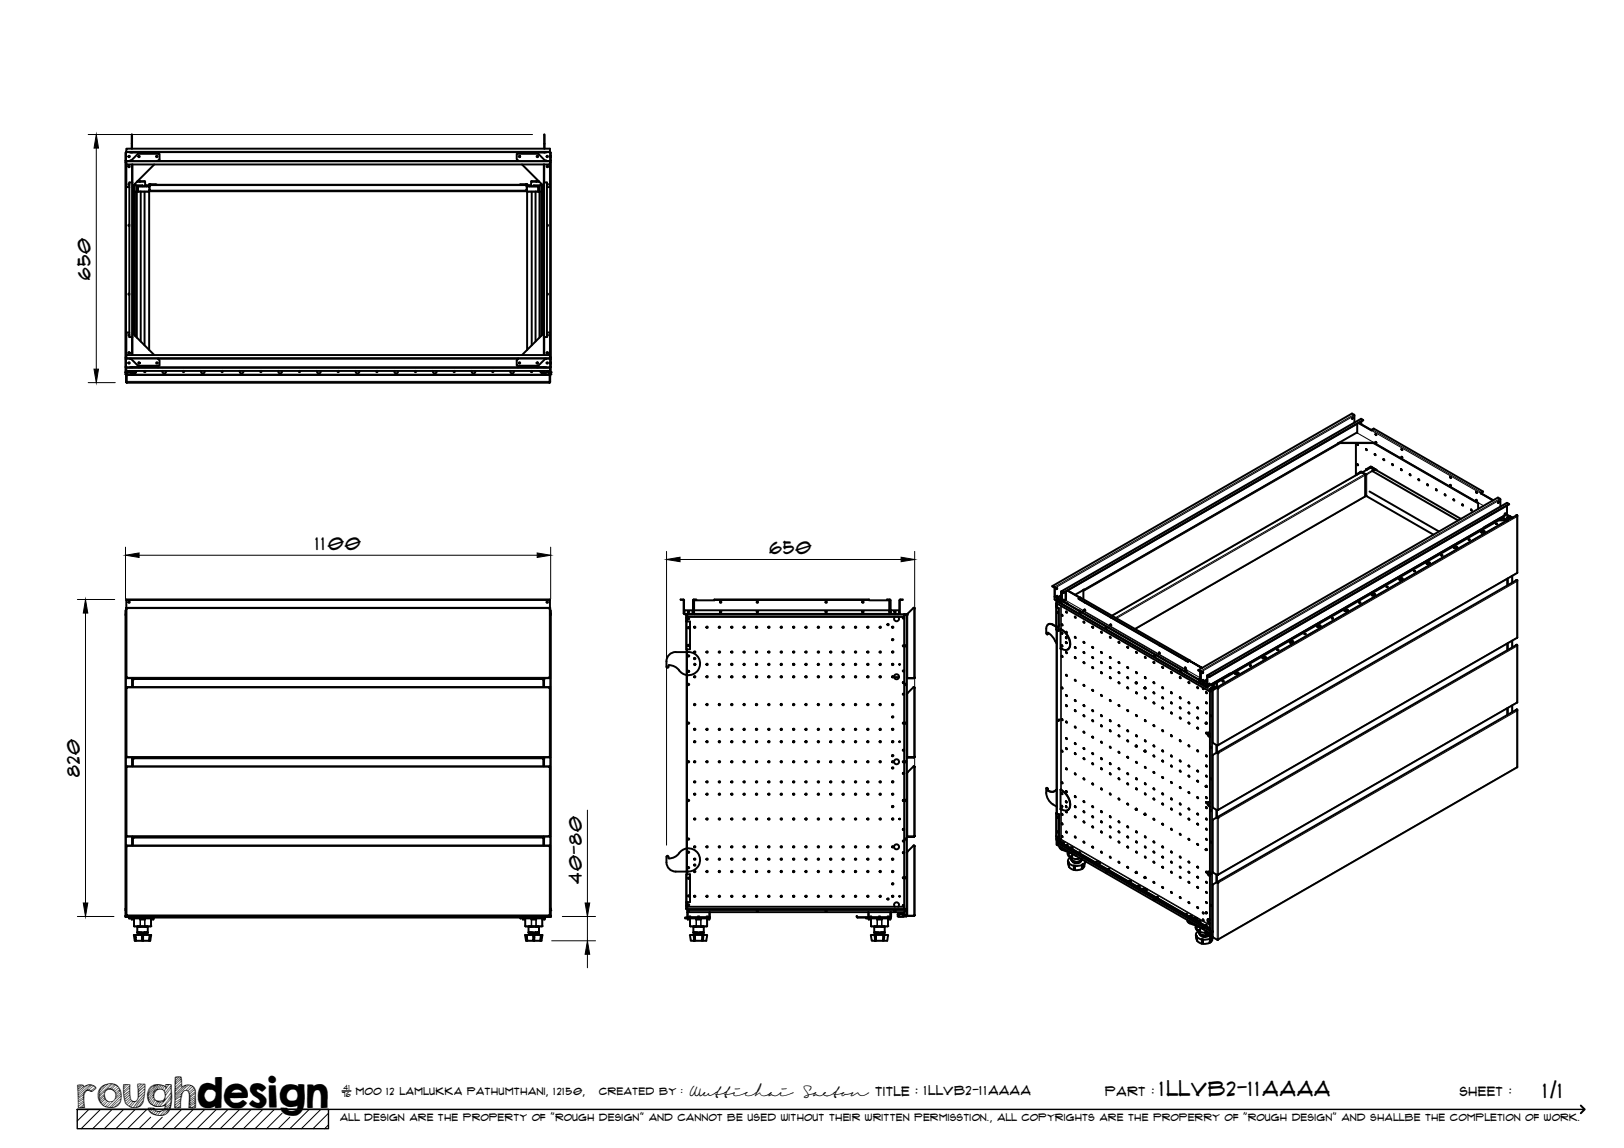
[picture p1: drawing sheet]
<svg xmlns="http://www.w3.org/2000/svg" width="420mm" height="297mm" viewBox="0 0 420 297" stroke-linecap="round" stroke-linejoin="round" font-family="sans-serif">
<defs><g id="words">
<text font-size="9.7" x="19.9" y="286.8">roughdesign</text>
<g font-size="5.3">
<text x="300.1" y="283.6">1LLVB2-11AAAA</text>
<text x="399.2" y="284">1/1</text>
</g>
<g font-size="4.6">
<text x="23.5" y="72.3" transform="rotate(-90 23.5 72.3)">650</text>
<text x="81.6" y="142.2">1100</text>
<text x="199.1" y="143.3">650</text>
<text x="20.7" y="201.1" transform="rotate(-90 20.7 201.1)">820</text>
<text x="150.5" y="228.7" transform="rotate(-90 150.5 228.7)">40-80</text>
</g>
<g font-size="3.4">
<text x="178.3" y="283.5">Wuttichai</text>
<text x="208.1" y="283.5">Saeton title : 1LLVB2-11AAAA</text>
</g>
<g font-size="3.3">
<text x="286" y="283.5">Part :</text>
<text x="377.7" y="283.5">sheet :</text>
</g>
<g font-size="2.7">
<text x="92.1" y="283.3">moo 12 Lamlukka pathumthani, 12150,</text>
<text x="155" y="283.3">created by :</text>
</g>
<text font-size="2.6" x="88" y="290.1">all design are the property of &quot;rough design&quot; and cannot be used without their written permisstion., all copyrights are the properry of &quot;rough design&quot; and shallbe the completion of work.</text>
<g font-size="1.9">
<text x="88.5" y="283.9">76</text>
<text x="88.9" y="282.1">41</text>
</g>
</g></defs>
<!-- layer: Visible -->
<g fill="none" stroke="#000" stroke-width=".51">
<path d="M32.6 39.5l-.1 2.1M32.7 39.4l-.2 2.2M32.7 39.4v-.9h109.6v.9M32.7 39.4h109.6M33.7 39.4h7.3M34.1 38.5v-3.7l.1 3.7M34.1 39.4v.1M34.2 39.4v.1M134 39.4h7.3M140.8 38.5v-3.7l.1 3.7M140.8 39.4v.1M140.9 39.4v.1"/>
<path d="M142.3 39.4l.1 .1M142.4 39.5l.1 2.1M142.4 39.5l.1 2.5M32.5 42h.2M32.5 42l.1 50.5M32.5 41.6v.4M32.6 42l.1 50.5M32.6 41.6l.1 .1M32.7 41.7v.9h109.6v-.9M32.7 41.7h109.6M32.9 42.6l-.2 .2v5.6h.8M33.5 47.6l-.3 .1 .3 .2"/>
<path d="M33.5 58.2l-.3 .1 .3 .2M33.5 40.4l-.1 .3M33.7 41.6h.2M33.8 41.7l1.9-1.9h5.6v1.4l-.5 .5M34.2 42.6v4.6M34.3 47.2h-.8v40h.8M34.3 42.6v44.6M34.4 48.1v38.3M34.5 47.9v38.6M34.8 49.6h.9M34.8 47.9h2.1v.3h-1.2v1.4M34.8 49.6v37.2"/>
<path d="M34.9 49.6v37.3M34.9 47.7l-.1 1.9M34.9 47.6v.3M35.3 47.9v1.7M35.4 49.6v37.7M35.5 47h2v1.2h-.6M35.6 47l.6-.1-.2 .1M35.7 49.6h2.9v40.9M36.2 47h1.3M36.4 49.6v38.8M37.4 49.6v39.8M37.5 47.9h.4v.3"/>
<path d="M37.9 47.9h.6M38.5 47.8v.4M38.5 47.8l.2-.2 1.7 .1-1.5 .1M38.6 49.2l.2 .2M38.6 49.2l.2 .1M38.6 49.5v-1.3h-2.9v1.4M38.6 49.4h.2M38.7 49.4l-.2 .2M38.8 47.9v.1M38.8 47.7v.1M38.8 47.7l-.2 .5M38.8 47.8v.2"/>
<path d="M38.8 47.8l-.2 .1 .2 .1M38.8 47.8l-.1 .2M38.8 47.8h.1M39.9 42.6l-5.6 5.6M40.4 47.8h94.1M40.9 41.6l.1 .1M134 41.6v.1M134.1 41.7l-.4-.5v-1.4h5.6l1.8 1.9M135 42.6l5.7 5.6M136.1 47.8l-1.6-.1 1.9-.1 .1 .6M136.1 47.8h.1M136.1 47.8l.2-.1v.5"/>
<path d="M136.1 47.8l.2 .2h-.2zM136.1 47.8l.1 .2M136.2 47.9l-.1 .1M136.2 49.2h.1M136.3 49.2l-.2 .2h-97.3M136.3 49.2l-.2 .2 .4 .2M136.3 49.2l-.2 .1M136.3 49.5v-1.3h3v1.4M136.5 47.9h.6M137.4 47.9h-.3v.3M137.5 47h1.2M137.6 49.6v39.8"/>
<path d="M138.5 49.6h.8M138.5 49.6h-2.1v40.9M138.6 49.6v38.8M138.9 47l-.2-.1 .7 .1M139.3 49.6h.8M139.5 47h-2.1v1.2h.7M139.6 49.6v37.7M139.6 47.9v1.7M140 47.7l.1 1.9M140 47.6v.3M140.1 49.6v37.3M140.1 47.9h-2v.3h1.2v1.4"/>
<path d="M140.1 49.6v37.2M140.4 47.9v38.6M140.5 48.1v38.3M140.7 47.2h.8v40h-.8M140.7 47.2v44.7M140.7 42.6v4.6M140.8 42.6v4.6M141.3 41.6h-.3M141.5 58.2l.3 .1-.3 .2M141.5 47.6l.3 .1-.3 .2M142 42.6l.3 .2v5.6h-.8M142.3 42l.1 50.5"/>
<path d="M142.4 42l.1 50.5M142.4 41.6l-.1 .1M142.4 40.6l.1 .1M142.5 40.3h-.1M33.5 76l-.3 .1 .3 .2M141.5 76l.3 .1-.3 .2M32.5 96.3h.2zM32.5 95v1.8h.2M32.5 92.5v.4M32.6 96.8l.1 .2h109.6M32.6 95l.1 .1M32.6 92.9l-.1 2.1"/>
<path d="M32.6 96.8h.1M32.6 96.8l.1 .1M32.6 98.8l.2 .2M32.6 98.8l.1 .1M32.6 97.2v1.6M32.6 97.1l.2-.1-.1 1.8zM32.7 96.3h.9l.5 .5M32.7 96.3h.5l-.6 .5M32.7 96.8v.2zM32.7 96.8l.5-.5h.4l.5 .5M32.7 92.8l-.2 2.2M32.7 92.8v-.9h109.6v.9"/>
<path d="M32.7 95.1v.9h109.6v-.9M32.7 96.8v.1M32.7 95.1h109.6M32.7 92.8h109.6M32.8 98.8l-.1-.1 .1 .3M32.8 99h109.3M33.5 86h-.8v5.6l.2 .3M33.5 96l.1 .2-.2 .1-.2-.1 .1-.2M33.5 86.6l-.3 .1 .3 .2M33.5 91.2h-.3M33.5 91.4h-.3M33.7 95.1h7.3"/>
<path d="M33.7 92.8l.2 .1M33.8 92.8l1.9 1.8h5.6v-1.4l-.5-.4M34.1 96.8v.2zM34.1 96.8h.2M34.2 87.2v4.7M34.2 96.8l-.1 .1M34.3 96v.8h.2h-.2zM34.3 87.2v4.7M34.3 95v.1M34.3 86.2l5.6 5.7M34.3 96.8l.2 .2M34.3 96.8l-.2 .2"/>
<path d="M34.4 96.8h.1M34.4 96.8l.1 .1M34.5 96.8v.2M34.5 96.8l.8-.8-.8 1M34.5 96.8v.1M35.9 93.8v.3M35.9 95v.1M37.6 96l.1 .2-.2 .1-.2-.3 .1 .3M41 92.8l-.1 .1M42 96a.5 .5 0 0 0 .5 .6 .5 .5 0 0 0 .5-.6M47.6 96l.1 .2-.2 .1-.2-.1 .1-.2M52 96a.5 .5 0 0 0 .5 .6 .5 .5 0 0 0 .5-.6"/>
<path d="M57.6 96l.1 .2-.2 .1-.2-.1 .1-.2M62 96a.5 .5 0 0 0 .5 .6 .5 .5 0 0 0 .5-.6M67.6 96l.1 .2-.2 .1-.2-.1 .1-.2M72 96a.5 .5 0 0 0 .5 .6 .5 .5 0 0 0 .5-.6M77.6 96l.1 .2-.2 .1-.2-.1 .1-.2M82 96a.5 .5 0 0 0 .5 .6 .5 .5 0 0 0 .5-.6M87.4 96h.2M87.6 96l.1 .2-.2 .1-.2-.1 .1-.2M92 96a.5 .5 0 0 0 .5 .6 .5 .5 0 0 0 .5-.6M97.6 96l.1 .2-.2 .1-.2-.1 .1-.2M102 96a.5 .5 0 0 0 .5 .6 .5 .5 0 0 0 .5-.6M107.6 96l.1 .2-.2 .1-.2-.1 .1-.2"/>
<path d="M112 96a.5 .5 0 0 0 .5 .6 .5 .5 0 0 0 .5-.6M117.6 96l.1 .2-.2 .1-.2-.1 .1-.2M122 96a.5 .5 0 0 0 .5 .6 .5 .5 0 0 0 .5-.6M127.6 96l.1 .2-.2 .1-.2-.1 .1-.2M132 96a.5 .5 0 0 0 .5 .6 .5 .5 0 0 0 .5-.6M134 92.8v.1M134 95.1h7.3M134.1 92.8l-.4 .4v1.4h5.6l1.8-1.8M137.4 96l-.1 .2 .2 .1 .2-.3-.1 .3M139.1 93.8v.3M139.1 95v.1M140.5 96.8v.1"/>
<path d="M140.5 96.8l-.9-.8 .9 1M140.5 96.8v.2M140.7 96.8l.2 .2M140.7 96v.8h-.2h.2zM140.7 95v.1M140.7 86.2l-5.7 5.7M140.7 96.8l-.2 .2M140.8 96.8l.1 .1M140.8 96.8h.1M140.8 87.2v4.7M140.9 96.8v.2M141.3 92.8l-.3 .1"/>
<path d="M141.5 86.6l.3 .1-.3 .2M141.5 86h.8v5.6l-.3 .3M141.7 96l.1 .2-.2 .1-.2-.1 .1-.2M141.7 91.2h-.3M141.7 91.4h-.3M142.2 98.8v-.1l-.1 .3M142.2 98.9l.1-.1-.2 .2M142.2 97.2h.1M142.3 96.3h-.9l-.5 .5M142.3 96.3h.2zM142.3 96.9l-.5-.6h-.4l-.5 .7M142.3 96.8v.2"/>
<path d="M142.3 96.8h.2zM142.3 92.5h.2M142.3 92.8l.1 .1M142.3 96.8h.1M142.3 96.3h-.5l.5 .5M142.3 97.2l-.2-.2 .1 1.8M142.3 97.2v1.6M142.4 95l-.1 .1M142.4 92.9l.1 2.1M142.4 92.9h.1M142.4 96.8l-.1 .1M142.4 94.1h.1"/>
<path d="M142.5 92.5v4.3l-.2 .2M142.5 93.7l-.1 .1M346.2 114.7l9.4-.1 26.8 15.5M346.2 114.7l-68 39.2M346.4 114.6h9.1M349.9 108.1h.2l-.3 .3zM350 108.1l-.2 .2M350.4 107.5v1.8M350.4 107.5l-.6-.5-77.5 44.6 .6 .6M350.8 114.6v8.4M351.1 109.7v2.3M351.1 111.9l-4.9 2.8"/>
<path d="M351.2 114.9l.1 .3zM351.2 114.9l.2 .2M351.5 109.5l3.4 1.9 .1-.3M351.6 109.4l3.3 1.9M351.8 109.3l-.2 .1M352.1 108.4l-77.5 44.6M352.1 108.4l.6 .3-77.5 44.6M352.2 109v.8M352.7 108.7l-77.6 44.7M353.4 116.2l.2 .3zM353.5 116.2l.1 .2M355 111.1l.4-.2 28.3 16.3"/>
<path d="M355.7 117.5l.1 .3zM355.7 117.5l.2 .2M355.9 114.3l.2 .3zM355.9 112.3l.2 .3zM355.9 112.3l.2 .3M355.9 114.3l.2 .3M356.1 114.4l-.1 .1M356.1 114.5l-.1 .1M357.9 118.8l.2 .3zM358 118.8l.2 .3M362.6 118.2l.2 .3zM362.6 116.2l.2 .3z"/>
<path d="M362.6 116.1l.2 .3M362.6 118.2l.2 .3M350.9 122.9h.1M351.2 120.1l.1 .3zM351.2 120.1l.2 .3M352.3 122.2l.8 .5M352.3 122.1l-1.5 .7 1.3-.7 1.3 .6M352.3 122.2l-64.6 37.1M353.2 122.8h.1M353.2 122.8l-.2-.1 .2 .3M353.2 122.8v.2M353.2 122.8h-.1"/>
<path d="M353.2 128.2l.3 .1M353.2 122.9v5.5M353.4 122.7l.2 .1M353.5 128.3l-59.9 34.4M353.5 128.3l17.4 10.1M353.5 121.4h-.1l.1 .2M353.7 121.5h.1M354.3 127.2l18 10.3M354.5 121l1 .5M354.5 121l-.8 .5-.2-.1M354.6 120.7l1.6 .9M355 120.9l-.4-.2-1.1 .7v.2v-.2"/>
<path d="M355 121.9l.5-.3-.9-.6-2.1 1.2-.2-.1M355 121.9l22.3 12.8M356.2 121.7l-.4-.3-.3 .1h.2l22.3 12.8M360.2 120.1l.2 .3zM360.3 120.1l.1 .3M362.5 121.4l.1 .3zM362.5 121.4l.2 .3M364.7 122.7l.2 .3zM364.8 122.7l.1 .3M367 124l.2 .3zM367 124l.2 .3M369.3 125.3l.1 .3z"/>
<path d="M369.3 125.3l.2 .3M371.5 126.6l.2 .3zM371.6 126.6l.1 .3M373.8 127.9l.2 .3zM373.8 127.9l.2 .3M375.2 123.4l.2 .3zM375.2 125.4l.2 .4zM375.2 125.4l.2 .3M375.2 123.4l.2 .3M376.1 129.2l.1 .3zM376.1 129.2l.2 .3M378.3 130.5l.2 .3z"/>
<path d="M378.4 130.5l.1 .3M379.9 139.7h.4M380 139.5l.3 .1-.3 .1zM380.6 131.8l.2 .3zM380.6 131.8l.2 .3M381.9 129.3l.2 .3zM381.9 127.3l.2 .3zM382 127.3l.1 .2M382 129.3l.1 .3M382.2 137.5l.1 .1M382.4 130.1v1.6M382.9 137.1h.1"/>
<path d="M383.1 137.6l.5-.2 .5 .2M383.2 127.6l3.1 1.9M383.2 127.6l3.1 1.8M383.2 127.6l.5-.4-.6 .5M383.3 137.4l.5-.1 .3 .4-.6 .2-.3-.2zM384 136.5l-71.7 41.3M384 136.4l5.2-3zM384 136.4v.1M386.4 135.4l-.2-.1-72.8 41.9M386.7 134.9h.1M386.7 134.9h-.1M387 135.6h.3"/>
<path d="M387 135.5h.3l-.3 .1zM387.7 129.8l-.1 .2M387.7 129.8l.1 .1-.2 .2zM387.7 134.3l.1 .3M387.8 129.8l-.2 .3M387.8 134.3l.1 .3M387.8 134.6l-73 42v1.2l.2 .1M387.8 134.6l2.1 .1zM388.2 131.1v-1.8l-.7-.6-77.5 44.7 .7 .5M388.2 134l.2 .2M388.9 134l1 .6M388.9 134l-1.1 .6"/>
<path d="M389.4 132.8l.1 .1-.2 .2zM389.4 132.8l-.1 .3M389.8 133.1l1 .6M389.8 133.1l-.7 .4M389.8 130.1l-77.5 44.7M389.9 130.1l.5 .3-77.6 44.8v-.2M389.9 130.8v2.3M389.9 133.9h.3M389.9 134.7h.1M389.9 133.8l.3 .1h-.3zM390 134.5l-.1 .2zM390 134.6h.1"/>
<path d="M390.1 134.4v.2M390.1 134.4l.1 .2M390.1 134.1h.1M390.4 130.4l-77.5 44.7M390.8 133.7l.3 .2M390.8 133.7h-.1M390.8 133.6h-.1M391 133.9h-.7l.4-.2-.6 .3v.4M391 133.9l-.9 .1v.4M391 133.9l.2 .1M391 133.9l.1 .1M391.2 133.9v.1"/>
<path d="M392.3 133.4l.2 .3v-.4v.1M392.3 133.4l-77.4 44.5M392.3 133.3l.1 .1M392.5 133.3l-.2 .1M392.6 133.5v14.7M32.5 159.1v76M32.6 159l-.1 .1M32.6 158.9l-.1 .2M32.6 157.3l.2 .2zM32.6 157.3v18.2M32.6 158.8l-.1-.9 .1 1M32.7 155.2l109.6-.1h-109.6v2.2"/>
<path d="M32.7 157.3l.1 .2-.1-.1M32.8 157.3h109.4M142.2 157.3l-.1 .2 .1-.1M142.2 157.3l-.1 .2zM142.3 155.2v2.1M142.3 159l.2 .1M142.3 157.3v18.2M142.4 157.9l.1 .8-.2 .2 .2 .2M142.4 158.7l-.1 .1M142.5 159.1v76M176.9 155.3v3.4l.2 .2M176.9 155.3l-.8-.2h.7l.2 .2"/>
<path d="M177 155.3v3.4M177 158.7l.1 .1M177.1 157.9h2.1v1h-2.1zM177.5 159.1v1.7M177.5 159.1h.2M177.6 159.1v1.7M177.7 159.1h.1M177.7 159.1v1.7M177.7 158.9l-.2 .2M177.8 158.9h56.1v.7h-56.1zM177.8 159l-.1 .1M179.2 158.7h.1"/>
<path d="M179.3 158.7l-.1 .1M179.3 155.3v3.4M179.3 155.3l.2-.2h.7l-.8 .2M179.3 158.8h.1M179.4 158.7l.2 .2M179.4 158.7v-3.3l.1 3.3M179.4 158.7l-.2 .2M179.4 155.3v3.4M179.5 158.7h.1M179.5 158.7l.1 .1M179.6 157.9v1h50.5M179.6 157.9h50.5v.8"/>
<path d="M184.8 155.2l-5.2 .1v2.6M184.8 155.1l40 .1zM224.8 155.2l5.3 .1v2.6M230.1 158.7v.2M230.1 158.7h.1M230.2 158.7l-.1 .1M230.2 158.7v-3.3l.1 3.3M230.3 158.8h.1M230.3 155.3l-.8-.2h.7l.2 .2M230.3 158.7l-.2 .2M230.3 158.7l.2 .2M230.3 155.3v3.4"/>
<path d="M230.4 158.7h.1M230.4 155.3v3.4M230.4 158.7l.1 .1M230.5 157.9h2.1v1h-2.1zM232.4 159.6a.65 .65 0 0 1 0 .9 .65 .65 0 0 1-.9 0 .65 .65 0 0 1 0-.9M232.7 155.3l-.1 3.5M232.7 155.3l.2-.2h.7l-.8 .2M232.8 155.3v3.4l-.2 .2M233.9 158.9v76.4v-.7h-56.1v.7M233.9 158.9h.5v.2h.2v76M234.6 159.1l-.2-.2 .1 .2M234.7 158.9l-.1 .2"/>
<path d="M234.7 158.9h.1M236.4 157.3l.2 .2zM236.4 157.3l-1.8 1.8M236.6 157.5v17.8M272.3 151.6l.6 .5M272.8 152.1v2.3l1.5 .9M272.9 155.1l1.5 .9M272.9 154.4l-.1 .7M272.9 152.2v2.2M272.9 154.4l1.5 .8M273.2 157l.1 5.9M273.3 156.9v.2"/>
<path d="M273.3 156.1l.1 .8v-.8l39.6 22.9v-.5l.1 62.3M273.4 157l.5 .3zM273.4 155.5v.1M273.4 155.7l-.1 .4M273.4 156.9v.1M273.4 155.7l.1-.2-.1 1.5M273.4 152.1l.1 .1-.2 .2zM273.4 154.2h.1l-.2 .3zM273.4 156.2v.8M273.5 152.1l-.2 .3M273.5 154.2l-.2 .2M273.5 158.4l.2 .3z"/>
<path d="M273.5 155l.2 .3zM273.5 158.3l.2 .3M273.5 155l.2 .3M273.6 154.5l.1 .2M273.9 157.4v5.9M273.9 157.3v5.9l-.6-.3M274.2 155.1l.2 .1M274.3 155.9l.2 .1M274.4 155.9v-.7l-.1 .7M274.4 155.9h.1M274.5 154l-.9 .5M274.5 154.2l-.8 .5"/>
<path d="M274.5 153.1v2.9M274.5 153.1l.7 .3-.6-.3M274.6 155.4l35.7 20.6 .2 .7M274.6 153.1v2.3M274.6 156h.1M274.6 156.1l35.8 20.6M274.6 155.9l-.1 .1M274.7 155.4l-.1-2.2v2.2M274.7 155.4l-.1 .7M274.7 155.4l35.7 20.6 .1 .6M274.7 159.1l.2 .3zM274.7 153.1l-.1 .1"/>
<path d="M274.7 159l.2 .3M274.8 153.2l-.1 .1M275.1 153.3v.2l.2-.2M275.1 153.3h.1M275.2 155.2l-.1 .2M275.2 155.2l.1 .1-.2 .2zM275.2 155.2l-.1 .3M275.4 155.6v.2M275.7 153.1v2.3M275.8 153v2.4M275.8 155.2l-.1 .1M275.8 158.2l.2 .3z"/>
<path d="M275.9 158.2l.2 .3M275.9 156.1l.3 .2M276 156.2h.2M276.2 152.8l3.2 1.9M276.2 152.8l3.2 1.8-.4 .3 28.3 16.3M278.1 159.5l.2 .4zM278.2 159.5l.1 .3M279 154.9l28.3 16.3M279.2 158l.3 .1M279.3 158l.2 .1M279.4 158.4l.1 .3zM279.4 158.4l.2 .3"/>
<path d="M279.5 158.5l-.1 .1M279.5 154.6l28.3 16.3M279.6 154.6h-.1M279.6 158.6h-.1M280.3 158.1l-.4 .3M280.3 152.6v2.5M280.3 158v.1M280.3 158.1l-.5 .3M280.3 152.6h.1M280.5 152.5l-.2 .1M280.6 155.8l.2 .1M280.6 157.7l.1 .3z"/>
<path d="M280.6 157.7l.2 .3M287.3 159.7l.2 .1M344.6 159.9l.3 .1h-.3zM347.8 158l.5-.3 .5 .3M347.9 157.7l.5-.1 .3 .4-.6 .2-.3-.2zM351.6 155.9h.4M351.7 155.8l.3 .1-.3 .1zM354.8 153.9l.5-.2 .5 .2M355 153.7l.5-.1 .3 .3-.6 .2-.3-.2zM358.7 151.9h.3M358.7 151.8h.4l-.4 .1zM361.9 149.8l.5-.2 .5 .2"/>
<path d="M362.1 149.6l.5-.1 .3 .4-.6 .2-.4-.2zM365.8 147.8h.3M365.8 147.7l.3 .1h-.3zM369 145.8l.5-.3 .5 .3M369.1 145.5l.5-.1 .4 .4-.6 .2-.4-.2zM372.9 143.7h.3M372.9 143.6l.3 .1h-.3zM375.8 141.2h.1M376.1 141.7l.5-.3 .5 .3M376.2 141.4h.5l.3 .3-.6 .2-.3-.2zM377.3 140.4h.1M390 149.7v1.8"/>
<path d="M391.2 149v1.7M392.3 150.1l.2 .3v-.3v.1M392.3 150.1l-77.4 44.6M392.3 150.1h.1M392.5 150.1h-.2M392.5 148.2h.1M392.6 148.2l-77.5 44.6M392.6 150.2v14.8M32.6 177.8l.2 .2zM32.6 177.8v18.2M32.7 175.4l.1-.1zM32.7 177.8l.1 .2-.1-.1"/>
<path d="M32.7 175.5h109.5M32.8 175.4h-.1M32.8 177.8h109.4M34.3 175.5v2.3M34.4 175.5v.1M34.5 175.6v.2h-.2M34.5 175.6l-.2 .2 .2-.1M34.5 175.6h106M140.5 175.6v.2h.2l-.2-.1M140.5 175.6l.2 .2M140.6 175.5v.1M140.7 175.5v2.3"/>
<path d="M142.1 175.3l.2 .2zM142.2 175.4h.1M142.2 177.8l-.1 .2 .1-.1M142.2 177.8l-.1 .2zM142.3 177.8v18.2M172.4 171.1l.1 1.6h.4l.1-.6a3.3 3.3 0 0 1 3 1.7l.7 .6 .9 .3M174.8 168.7h2.8M174.8 168.7a2.4 2.4 0 0 0-2.4 2.4M177.5 160.8h1v7.2h-.8M177.5 160.8v7.2h.2M177.6 168v58.2M177.7 168.6l.1 .1"/>
<path d="M177.7 168v58.2M177.7 168.7h.4M177.8 174.7l-.1 .1M178 167.1h.3M178.1 168.7a3 3 0 0 1 3 3.2 3 3 0 0 1-3.4 2.8M186 175.2h.3M189.2 175.2h.3M192.4 175.2h.3M195.6 175.2h.3M198.8 175.2h.3M202 175.2h.3M205.2 175.2h.3"/>
<path d="M208.4 175.2h.3M211.6 175.2h.3M214.8 175.2h.3M218 175.2h.3M221.2 175.2h.3M224.4 175.2h.3M227.6 175.2h.3M230.8 175.2h.3M230.9 168.6l.2 .1M231 168.6l-.2 .1M231.3 175.2h1.3M234.6 175.3l.2 .2z"/>
<path d="M234.7 179.4l-.1 .2M234.7 179.4h.1M234.8 175.5h1.6h-1.6M236.4 177.8l.2 .2zM236.4 177.8l-1.8 1.8M236.5 175.5l.1-.2zM236.6 178v17.8M271.1 163.7v.1M271.1 164l-.1 .2M271.2 163.7a6.4 6.4 0 0 1 2.2 2.9M271.2 163.7l-.1 .3M271.2 161.6l.6-.2 .7 .2"/>
<path d="M272.5 161.6l.7 .5M273.2 162.2a1.97 1.97 0 0 0-2-.6 2.16 2.16 0 0 0-.5 2.4l.3 .1v-.3M273.4 163v47.5l.5 .3M273.4 163v47.5M273.5 162.1l.2 .3zM273.5 162.1l.2 .3M273.9 161.9l.1-.2-.1 .3M274.4 162.8l.3 .2M274.4 162.8v5.1l.2-.1M274.4 162.8a4.5 4.5 0 0 1 2.3 4.7 1.37 1.37 0 0 1-2.3 .2M274.4 162.8l.2 .1M274.5 167.8h-.1"/>
<path d="M274.6 163.7l.2 .3zM274.6 167l.2 .3zM274.7 163.7l.1 .2M274.7 166.9l.1 .3M274.7 169.7l.2 .3zM274.7 177.9l.2 .3zM274.7 161.5l.2 .3zM274.7 167l.1 .1M274.7 161.5l.2 .3M274.7 177.8l.2 .3M274.7 169.7l.2 .3M274.8 163a4.3 4.3 0 0 1 2 4.5l-.6 .6"/>
<path d="M275.8 166.1l.1 .3zM275.8 164.9l.1 .3zM275.8 166.1l.2 .3M275.8 164.9l.2 .3M275.8 168.7l.2 .3zM275.8 179.8l.2 .3zM275.8 174.6l.2 .3zM275.8 163.5l.2 .3zM275.9 166.1l.1 .2M275.9 168.7l.2 .3M275.9 179.8l.2 .3M275.9 174.6l.2 .3"/>
<path d="M275.9 163.5l.2 .2M278.1 170l.2 .3zM278.1 167.4l.2 .3zM278.1 175.9l.2 .3zM278.1 164.8l.2 .3zM278.2 167.4l.1 .3M278.2 170l.1 .3M278.2 175.9l.1 .3M278.2 164.8l.1 .2M280.4 171.3l.1 .3zM280.4 160.8l.1 .3zM280.4 168.7l.1 .3z"/>
<path d="M280.4 177.2l.1 .3zM280.4 166.1l.1 .3zM280.4 171.4l.2 .1M280.4 168.7l.2 .3M280.4 160.8l.2 .3M280.4 171.3l.2 .3M280.4 177.2l.2 .3M280.4 166.1l.2 .3M280.5 166.2v.1M282.6 172.6l.2 .3zM282.6 162.1l.2 .4zM282.6 170l.2 .3z"/>
<path d="M282.6 178.5l.2 .3zM282.6 167.4l.2 .3zM282.7 172.7l.1 .1M282.7 170l.1 .3M282.7 162.1l.1 .3M282.7 172.6l.1 .3M282.7 178.5l.1 .3M282.7 167.4l.1 .2M282.8 178.7h-.1M282.8 162.3l-.1 .1M284.9 173.9l.2 .3zM284.9 163.4l.2 .3z"/>
<path d="M284.9 171.3l.2 .3zM284.9 179.8l.2 .3zM284.9 168.7l.2 .3zM284.9 174l.2 .1M284.9 171.3l.2 .3M284.9 163.4l.2 .3M284.9 173.9l.2 .3M284.9 179.8l.2 .3M284.9 168.7l.2 .3M286.1 162.3l.2 .3zM286.1 162.2l.2 .3M286.8 162.4l.2 .1"/>
<path d="M287.2 175.2l.1 .3zM287.2 164.8l.1 .3zM287.2 172.6l.1 .3zM287.2 170l.1 .3zM287.2 175.4h.2M287.2 172.6l.2 .3M287.2 164.7l.2 .3M287.2 175.2l.2 .3M287.2 170l.2 .3M287.3 161.6l.2 .3zM287.3 161.5l.2 .3M289.4 176.5l.2 .3z"/>
<path d="M289.4 166.1l.2 .3zM289.4 173.9l.2 .3zM289.4 171.3l.2 .3zM289.5 176.6l.1 .1M289.5 173.9l.1 .3M289.5 166.1l.1 .2M289.5 176.5l.1 .3M289.5 171.3l.1 .3M291.7 177.8l.2 .3zM291.7 167.4l.2 .3zM291.7 175.2l.2 .3zM291.7 172.6l.2 .3z"/>
<path d="M291.7 178h.2M291.7 175.2l.2 .3M291.7 167.3l.2 .3M291.7 177.8l.2 .3M291.7 172.6l.2 .3M293.8 176.6l.1 .2zM293.9 176.6h.2l-.1 .2M293.9 179.1l.2 .3zM293.9 168.7l.2 .3zM293.9 173.9l.2 .3zM294 179.2l.1 .2M294 176.5h.1"/>
<path d="M294 168.7l.1 .2M294 179.1l.1 .3M294 173.9l.1 .3M294 176.5l-.2 .1M294.1 176.8l-.2 .1M296.1 177.9l.1 .3zM296.2 177.9h.2l-.1 .2M296.2 170l.2 .3zM296.2 175.2l.2 .3zM296.2 177.8h.1M296.2 169.9l.2 .3M296.2 175.2l.2 .3"/>
<path d="M296.3 177.8l-.2 .2M296.4 178.1l-.2 .1M298.5 171.3l.1 .3zM298.5 179.1l.1 .3zM298.5 176.5l.1 .3zM298.5 179.1l.2 .3M298.5 171.3l.2 .2M298.5 176.5l.2 .3M298.7 169.5l.1 .3zM298.7 169.5l.2 .3M299.4 169.6l.2 .1M299.9 166.9l.2 .2"/>
<path d="M299.9 168.8l.2 .3zM299.9 168.8l.2 .3M300.7 172.6l.2 .3zM300.7 177.8l.2 .3zM300.8 172.6l.1 .2M300.8 177.8l.1 .3M303 173.9l.2 .3zM303 179.1l.2 .3zM303 173.9l.2 .2M303 179.1l.2 .3M305.2 175.2l.2 .3zM305.3 175.2l.2 .3"/>
<path d="M305.4 173.4l.2 .3zM305.4 173.4l.2 .2M306.6 170.8l.2 .1M306.6 172.7l.2 .3zM306.6 172.7l.2 .3M306.8 173.9l.2 .1M306.9 173.9l.2 .1M307 173.4l-.6 .3M307.5 176.5l.2 .3zM307.6 176.5l.1 .3M307.7 170.9l-.4 .3 .5-.2M307.8 170.9l.1 .1"/>
<path d="M309.8 177.8l.2 .3zM309.8 177.8l.2 .3M310 175.7l.3 .2M310 173.4l.6 .5M310.1 175.8l.2 .1M310.4 176.2h.1M310.4 176.3h.1M310.4 176h-.1M310.5 176.7h.1M310.5 173.9l.1 2.3M310.6 173.9l-.1 2.7M310.6 173.9v2.3"/>
<path d="M310.6 176.7h.1M310.6 176.2l1.5 .8M310.6 176.7h-.1M310.6 176.8l1.5 1M310.7 176.1l1.5 .9-.2-.1M310.7 176.1l-.1 .7M310.7 173.9v2.2M311 172.8l-3.2-1.8 3.2 1.9M311.2 175.9l-.1 .2M311.2 173.9l-.1 .2M311.2 173.9l.1 .1-.2 .2zM311.2 175.9l.1 .1-.2 .2z"/>
<path d="M311.2 178l.2 .3zM311.2 175.9l-.1 .3M311.2 178l.2 .3M311.3 176.8l.1 .3zM311.3 176.7l.2 .3M311.4 176.3h.9M311.5 176.2h.8M312 179.1l.2 .3zM312.1 177v.8zM312.1 179.1l.1 .3M312.3 175.8l-.9 .5h.2M312.3 174.8v2.8"/>
<path d="M312.3 177.6l-.1 .1M312.3 174.8l.6 .3-.5-.2v2.8h-.2M312.9 175.1h-.1M312.9 176.9l.1 .1-.2 .2zM312.9 176.9l-.1 .3M313.2 178.3l.6-.4h.7h-.7l-.3 .2v.4v-.4zM313.2 178.3l-.1 .2M313.3 177.2l1.3 .7M313.4 178h.3M313.4 178.7h.3M313.4 177.9h.3l-.3 .1zM313.4 178.6l.1-.1-.1 .3z"/>
<path d="M313.5 178.7h.1M313.5 178.5l.2 .3zM313.7 178.6v13.5l1.2 .8 .3-.2-.2 .1M313.8 178.6h-.1M313.8 178.6h.1M313.8 177.2l1-.6v1.2M313.8 177.2l-.1 .2M314.5 177.9l.2 .1M314.5 177.9l.1 .2M314.7 178h-.1M314.7 178h.1M314.8 178h.1"/>
<path d="M314.8 177.8l-.1 .2M314.8 177.8l.1 .1M314.8 178l-1 .6M314.9 177.9l.3 .2M314.9 177.9l-.1 .1M314.9 178l.3 .1M314.9 178l.2 .1M315 178l.1 .1M315.1 178.1h.1M315.2 178.1h.1M316.3 176.3h.3M316.3 176.2l.3 .1h-.3z"/>
<path d="M318.2 174.3l-.1 .1M319.5 174.3l.5-.3 .5 .3M319.6 174l.5-.1 .4 .4-.6 .2-.4-.2zM323.4 172.2h.3M323.4 172.1l.3 .1-.3 .1zM326.6 170.2l.5-.2 .4 .2M326.7 170l.5-.1 .3 .3-.6 .2-.3-.2zM330.4 168.1h.4M330.5 168l.3 .1-.3 .1zM333.6 166.1l.5-.2 .5 .2M333.8 165.9l.5-.1 .3 .3-.6 .2-.4-.2zM337.5 164.1h.3"/>
<path d="M337.5 164h.3l-.3 .1zM340.7 162.1l.5-.3 .5 .3M340.8 161.8l.5-.1 .4 .4-.6 .2-.4-.2zM344.6 160h.3M390 166.5v1.7M391.2 165.7v1.8M392.3 166.9l.2 .3v-.4v.2M392.3 166.9h.1M392.3 166.9l-77.4 44.6M392.5 165h.1M392.5 166.8l-.2 .1M392.6 165l-77.5 44.6"/>
<path d="M392.6 167v14.7M32.6 198.3l.2 .2zM32.6 198.3v18.2M32.6 195.9l.2-.1zM32.7 198.3v.1M32.7 196h109.5M32.8 195.9h-.1M32.8 198.3h109.4M34.3 196v2.3M34.4 196v.1M34.5 196.1v.2h-.2M34.5 196.1l-.2 .2 .2-.1"/>
<path d="M34.5 196.1h106M140.5 196.1v.2h.2l-.2-.1M140.5 196.1l.2 .2M140.6 196v.1M140.7 196v2.3M142.1 195.8l.2 .2zM142.2 195.9h.1M142.2 198.3v.1M142.2 198.3l-.1 .2zM142.3 198.3v18.2M230.9 188.6l.2 .1M231 188.6l-.2 .1"/>
<path d="M234.6 195.8l.2 .2zM234.7 199.9h.1M234.8 196h1.6h-1.6M236.4 198.3l.2 .2zM236.4 198.3l-1.8 1.8 .1-.2M236.5 195.9l.1-.1zM236.6 198.5v17.8M274 186.2l.1 .1-.2 .2zM274 186.2l-.2 .3M274.7 194.2l.2 .3zM274.7 186l.2 .4zM274.7 186l.2 .3"/>
<path d="M274.7 194.2l.2 .3M275.8 186.7l.2 .3zM275.8 182.4l.2 .4zM275.8 190.9l.2 .3zM275.8 193.6l.2 .3zM275.8 198.8l.2 .3zM275.9 190.9l.2 .3M275.9 182.4l.2 .3M275.9 193.5l.2 .3M275.9 198.8l.2 .3M275.9 186.7l.2 .3M278.1 188l.2 .3z"/>
<path d="M278.1 183.7l.2 .3zM278.1 192.2l.2 .4zM278.1 181.1l.2 .3zM278.1 194.8l.2 .4zM278.2 192.2l.1 .3M278.2 183.7l.1 .3M278.2 181.1l.1 .3M278.2 194.9l.1 .2M278.2 188l.1 .3M280.4 189.3l.1 .3zM280.4 185l.1 .4zM280.4 193.5l.1 .3z"/>
<path d="M280.4 182.4l.1 .3zM280.4 196.2l.1 .3zM280.4 193.5l.2 .3M280.4 185l.2 .3M280.4 182.4l.2 .3M280.4 196.2l.1 .2M280.4 189.3l.2 .3M280.5 182.5v.2M282.6 190.6l.2 .3zM282.6 186.3l.2 .4zM282.6 194.8l.2 .4zM282.6 183.7l.2 .3z"/>
<path d="M282.6 197.5l.2 .3zM282.7 194.8l.1 .3M282.7 186.3l.1 .3M282.7 183.7l.1 .3M282.7 197.5l.1 .2M282.7 190.6l.1 .3M282.8 195l-.1 .1M284.9 191.9l.2 .3zM284.9 187.7l.2 .3zM284.9 196.2l.2 .3zM284.9 185l.2 .3zM284.9 198.8l.2 .3z"/>
<path d="M284.9 196.2l.2 .2M284.9 187.6l.2 .3M284.9 185l.2 .3M284.9 198.8l.2 .2M284.9 191.9l.2 .3M287.2 193.2l.1 .3zM287.2 188.9l.1 .4zM287.2 197.5l.1 .3zM287.2 186.3l.1 .4zM287.2 181.1l.1 .3zM287.2 197.4l.2 .3M287.2 188.9l.2 .3"/>
<path d="M287.2 186.3l.2 .3M287.2 181.1l.2 .3M287.2 193.2l.2 .3M289.4 194.5l.2 .3zM289.4 190.3l.2 .3zM289.4 198.8l.2 .3zM289.4 187.6l.2 .3zM289.4 182.4l.2 .3zM289.5 198.8l.1 .2M289.5 190.2l.1 .3M289.5 187.6l.1 .3M289.5 182.4l.1 .3"/>
<path d="M289.5 194.5l.1 .3M291.7 195.8l.2 .3zM291.7 191.5l.2 .4zM291.7 188.9l.2 .4zM291.7 183.7l.2 .3zM291.7 191.6l.2 .2M291.7 188.9l.2 .3M291.7 183.7l.2 .3M291.7 195.8l.2 .3M293.8 193l.1 .2zM293.9 192.9l.2 .1-.1 .2M293.9 197.1l.2 .3z"/>
<path d="M293.9 190.2l.2 .3zM293.9 185l.2 .3zM294 192.9h.1M294 190.2l.1 .3M294 185l.1 .3M294 197.1l.1 .3M294 192.9l-.2 .1M294.1 193.1l-.2 .1M296.1 194.3l.1 .2zM296.2 194.2l.2 .1-.1 .2M296.2 198.4l.2 .3zM296.2 180.4l.2 .3z"/>
<path d="M296.2 191.5l.2 .4zM296.2 186.3l.2 .3zM296.2 180.6h.2M296.2 194.2h.1M296.2 180.4l.2 .3M296.2 191.5l.2 .3M296.2 186.3l.2 .3M296.2 198.4l.2 .3M296.3 194.2l-.2 .1M296.4 194.4l-.2 .1M298.5 199.7l.1 .3zM298.5 181.7l.1 .3z"/>
<path d="M298.5 195.5l.1 .3zM298.5 192.9l.1 .3zM298.5 187.6l.1 .3zM298.5 181.9l.2 .1M298.5 195.5l.2 .2M298.5 181.7l.2 .3M298.5 192.9l.2 .2M298.5 187.6l.2 .3M298.5 199.7l.2 .3M300.7 183l.2 .3zM300.7 180.4l.2 .3zM300.7 196.8l.2 .3z"/>
<path d="M300.7 194.2l.2 .3zM300.7 188.9l.2 .3zM300.8 183.2h.1M300.8 196.8l.1 .3M300.8 180.4l.1 .3M300.8 183l.1 .3M300.8 194.1l.1 .3M300.8 188.9l.1 .3M303 184.3l.2 .3zM303 181.7l.2 .3zM303 198.1l.2 .3zM303 195.5l.2 .3z"/>
<path d="M303 190.2l.2 .3zM303 184.5l.2 .1M303 198.1l.2 .2M303 181.7l.2 .3M303 184.3l.2 .3M303 195.5l.2 .2M303 190.2l.2 .3M305.2 185.6l.2 .4zM305.2 183l.2 .3zM305.2 199.4l.2 .3zM305.2 196.8l.2 .3zM305.2 191.5l.2 .3z"/>
<path d="M305.2 180.4l.2 .3zM305.3 185.8l.2 .1M305.3 199.4l.2 .3M305.3 183l.2 .3M305.3 185.6l.2 .3M305.3 196.7l.2 .3M305.3 191.5l.2 .3M305.3 180.4l.2 .3M307.5 186.9l.2 .3zM307.5 184.3l.2 .3zM307.5 198.1l.2 .3zM307.5 192.8l.2 .3z"/>
<path d="M307.5 181.7l.2 .3zM307.6 187.1l.1 .1M307.6 184.3l.1 .3M307.6 186.9l.1 .3M307.6 198.1l.1 .2M307.6 192.8l.1 .3M307.6 181.7l.1 .3M309.8 188.2l.2 .4zM309.8 185.6l.2 .3zM309.8 199.4l.2 .3zM309.8 194.1l.2 .3zM309.8 183l.2 .3z"/>
<path d="M309.8 188.4l.2 .1M309.8 185.6l.2 .3M309.8 188.2l.2 .3M309.8 199.3l.2 .3M309.8 194.1l.2 .3M309.8 183l.2 .3M311.9 187.1l.1 .2zM312 187h.2l-.1 .2M312 189.6l.2 .3zM312 184.3l.2 .3zM312 181.7l.2 .3zM312 198l.2 .4z"/>
<path d="M312 195.4l.2 .4zM312.1 189.7l.2 .1M312.1 186.9v.1M312.1 181.7l.1 .3M312.1 184.3l.1 .3M312.1 189.5l.1 .3M312.1 198l.1 .3M312.1 195.4l.1 .3M312.1 187l-.2 .1M312.2 187.2l-.2 .1M312.4 189.9l.6 .3M312.6 189.5l-.1 .7 .6 .5-.3-.1-.3-.4-.1-.5 .2-.2 .4 .3"/>
<path d="M313.2 193.2l.1 .3zM313.2 185l.1 .4zM313.2 193.2l.2 .3M313.2 185l.2 .3M313.8 195.3l-.1 13.6 1.2 .7 .3-.1-.2 .1M313.8 195.3v.1M314.7 192.8v2M314.8 194.7l-1 .6M314.8 194.7h.1M314.9 194.7h.1M314.9 194.7l.3 .2M314.9 194.7h-.1"/>
<path d="M314.9 194.8l.3 .1M314.9 194.8l.2 .1M315 194.8l.1 .1M315.1 194.9h.1M315.2 194.9h.1M390 183.2v1.8M391.2 182.5v1.8M392.3 183.6l.2 .3v-.3v.1M392.3 183.6l-77.4 44.6M392.3 183.6h.1M392.5 198.5h.1M392.5 181.7h.1"/>
<path d="M392.5 183.6h-.2M392.6 198.5l-77.5 44.6M392.6 181.7l-77.5 44.6M392.6 183.8v14.7M32.6 218.8l.2 .2zM32.6 216.4l.2-.1zM32.6 218.8v18.2M32.7 218.8l.1 .2-.1-.1M32.7 216.5h109.5M32.8 216.4h-.1M32.8 218.8h109.4M34.3 216.5v2.3"/>
<path d="M34.4 216.5v.1M34.5 216.6v.2h-.2M34.5 216.6l-.2 .2 .2-.1M34.5 216.6h106M140.5 216.6v.2h.2M140.5 216.6l.2 .2-.2-.1M140.6 216.5v.1M140.7 216.5v2.3M142.1 216.3l.2 .2zM142.2 216.4h.1M142.2 218.8l-.1 .2 .1-.1M142.2 218.8l-.1 .2z"/>
<path d="M142.3 218.8v18.2M177.6 219.5l-1.3 .6a4 4 0 0 1-3.3 2l-.1-.6h-.4a2.9 2.9 0 0 0 1.8 4h3.3M177.7 219.5a3 3 0 0 1 3.4 2.8 3 3 0 0 1-3 3.2M177.7 219.4l.1 .1M230.8 202.2h.3M230.9 208.6l.2 .1M231 208.6l-.2 .1M234.6 216.3l.2 .2zM234.8 216.5h1.6h-1.6M236.4 218.8l.2 .2zM236.4 218.8l-1.8 1.8 .1-.2M236.5 216.5l.1-.2z"/>
<path d="M236.6 219v17.8M270.7 203.9h.2l.2 .3M271 204.4v-.4l-.3-.1a4 4 0 0 0 1.7 4.2M271 204.4l.2 .2M271.1 204.2v.2M271.1 204.4l.1 .2a1.66 1.66 0 0 0 1.6 .1M272.4 208.1l1 .6M273.2 204.4l.2-.1a1.74 1.74 0 0 1-2.2 .3M273.2 210.4v5.9M273.2 216.3l.1 .1M273.3 217.1l.1 .2M273.3 210.4v.1"/>
<path d="M273.3 210.5l.6 .3M273.4 218.2v.4l39.6 22.8M273.4 210.3l-.1 .1M273.4 210.4v.1M273.4 217.8v.1M273.4 217.9l40 23.1M273.4 217.4v.4M273.4 216.5v.9M273.4 217.4l39.6 22.8M273.5 218l-.1 .2M273.5 211.3l.2 .3zM273.5 215.1l.2 .3z"/>
<path d="M273.5 218.3l.2 .3zM273.5 211.3l.2 .3M273.5 215.1l.2 .3M273.5 218.3l.2 .3M273.7 217.6l.9-.4-.7 .4M273.9 216.7v-5.9v5.9l-.6-.3 .1 1 39.6 22.9M273.9 210.8h.2l-.2 .2M273.9 216.7l-.1 .2M273.9 210.7v.1M274 216.7l.1 .1-.2 .2zM274 216.7l-.2 .3M274 210.7l-.1 .2"/>
<path d="M274.1 217.7h.3M274.1 217.6l.3 .1-.2 .1zM274.1 219.1v.2M274.2 219.3l.5 .5 2.3 .9M274.2 219l.1 .4 .4 .3M274.2 217.7l-.1 .1M274.3 217.7h-.2M274.4 204.3a4.3 4.3 0 0 1 2.4 4.7l-.6 .6M274.4 204.4a4.2 4.2 0 0 1 2.2 4.8 1.24 1.24 0 0 1-1.9 .3M274.4 204.3v5.1h.2M274.4 204.3l.2 .1M274.4 209.3l.3 .2"/>
<path d="M274.5 219.2l3.8 2.2M274.6 218.1l.4-.2 .3 .2-.3 .2 .1-.2h-.3M274.6 208.5l.2 .3zM274.6 205.2l.2 .3zM274.7 218.1h.6M274.7 208.5l.1 .3M274.7 205.2l.1 .3M274.7 219.7l1.6 .6M274.7 213l.2 .3zM274.7 202.4l.2 .3zM274.7 216.3l.2 .3zM274.7 210.6l.2 .3z"/>
<path d="M274.7 208.5l.1 .2M274.7 205.2l.1 .2M274.7 210.6l.2 .3M274.7 216.3l.2 .3M274.7 202.4l.2 .3M274.7 213l.2 .3M274.8 218.2h.3M275.8 207.3l.1 .3zM275.8 208.6l.1 .3zM275.8 207.3l.2 .3M275.8 208.6l.2 .3M275.8 215.1l.2 .4z"/>
<path d="M275.8 204.7l.2 .3zM275.8 209.9l.2 .3zM275.9 207.4l.1 .1M275.9 204.7l.2 .2M275.9 209.9l.2 .3M275.9 215.1l.2 .3M275.9 218.8h.3M275.9 218.7h.3l-.1 .1zM277 219.4h.3l-.1 .1M277.1 219.5h.3M277.2 219.5h.1M277.5 219.4h-.6l.5-.1 .1 .1-.3 .2"/>
<path d="M278.1 206l.2 .3zM278.1 208.6l.2 .3zM278.1 216.4l.2 .4zM278.1 200.1l.2 .3zM278.1 211.2l.2 .3zM278.2 216.4l.1 .3M278.2 208.6l.1 .3M278.2 206l.1 .3M278.2 200.1l.1 .3M278.2 211.2l.1 .3M280.4 207.3l.1 .3zM280.4 209.9l.1 .3z"/>
<path d="M280.4 217.8l.1 .3zM280.4 201.4l.1 .3zM280.4 212.5l.1 .3zM280.4 217.7l.2 .3M280.4 209.9l.2 .3M280.4 207.3l.2 .2M280.4 201.4l.2 .3M280.4 212.5l.1 .3M282.6 208.6l.2 .3zM282.6 211.2l.2 .3zM282.6 219l.2 .4zM282.6 202.7l.2 .3z"/>
<path d="M282.6 213.8l.2 .3zM282.7 219l.1 .3M282.7 211.2l.1 .3M282.7 208.6l.1 .3M282.7 202.7l.1 .3M282.7 213.8l.1 .3M282.8 211.4h-.1M284.9 209.9l.2 .3zM284.9 212.5l.2 .3zM284.9 204l.2 .3zM284.9 215.1l.2 .3zM284.9 212.5l.2 .3"/>
<path d="M284.9 209.9l.2 .3M284.9 204l.2 .3M284.9 215.1l.2 .3M285 209.9l-.1 .1M287.2 211.2l.1 .3zM287.2 213.8l.1 .3zM287.2 200.1l.1 .3zM287.2 205.3l.1 .3zM287.2 216.4l.1 .3zM287.2 213.8l.2 .3M287.2 211.2l.2 .3M287.2 200.1l.2 .3"/>
<path d="M287.2 205.3l.2 .3M287.2 216.4l.2 .3M289.4 212.5l.2 .3zM289.4 215.1l.2 .3zM289.4 201.4l.2 .3zM289.4 206.6l.2 .3zM289.4 217.7l.2 .3zM289.5 215.1l.1 .3M289.5 212.5l.1 .3M289.5 201.4l.1 .2M289.5 206.6l.1 .3M289.5 217.7l.1 .3"/>
<path d="M291.7 213.8l.2 .3zM291.7 200.1l.2 .3zM291.7 216.4l.2 .3zM291.7 202.7l.2 .3zM291.7 207.9l.2 .3zM291.7 219l.2 .3zM291.7 216.4l.2 .3M291.7 200l.2 .3M291.7 213.8l.2 .3M291.7 202.7l.2 .3M291.7 207.9l.2 .3M291.7 219l.2 .3"/>
<path d="M293.8 209.3l.1 .2zM293.9 209.3h.2l-.1 .2M293.9 215.1l.2 .3zM293.9 217.7l.2 .3zM293.9 201.4l.2 .3zM293.9 204l.2 .3zM294 201.4l.1 .2M294 217.7l.1 .3M294 215.1l.1 .3M294 204l.1 .2M294 209.2v.1M294 209.2l-.2 .1"/>
<path d="M294.1 209.5h.1M294.1 209.5l-.2 .1M296.1 210.7l.1 .2zM296.2 210.6h.2l-.1 .2M296.2 216.4l.2 .3zM296.2 219l.2 .3zM296.2 202.7l.2 .3zM296.2 205.3l.2 .3zM296.2 202.7l.2 .2M296.2 219l.2 .3M296.2 216.4l.2 .3M296.2 205.3l.2 .3"/>
<path d="M296.2 210.5h.1M296.3 210.5l-.2 .2M296.4 210.8l-.2 .1M298.5 217.7l.1 .3zM298.5 204l.1 .3zM298.5 206.6l.1 .3zM298.5 211.8l.1 .3zM298.5 204l.2 .2M298.5 217.7l.2 .3M298.5 206.6l.2 .3M298.5 211.8l.2 .3M300.7 201l.2 .3z"/>
<path d="M300.7 219l.2 .3zM300.7 205.3l.2 .3zM300.7 207.9l.2 .3zM300.7 213.1l.2 .3zM300.8 205.3l.1 .3M300.8 219l.1 .3M300.8 207.9l.1 .3M300.8 213.1l.1 .3M300.8 201l.1 .3M303 202.3l.2 .3zM303 206.6l.2 .3zM303 209.2l.2 .3z"/>
<path d="M303 214.4l.2 .3zM303 206.6l.2 .3M303 209.2l.2 .3M303 214.4l.2 .3M303 202.3l.2 .3M305.2 203.6l.2 .3zM305.2 207.9l.2 .3zM305.2 210.5l.2 .3zM305.2 215.7l.2 .3zM305.3 207.9l.2 .3M305.3 210.5l.2 .3M305.3 215.7l.2 .3"/>
<path d="M305.3 203.6l.2 .3M307.5 204.9l.2 .3zM307.5 200.7l.2 .3zM307.5 209.2l.2 .3zM307.5 211.8l.2 .3zM307.5 217l.2 .3zM307.6 209.2l.1 .3M307.6 200.7l.1 .3M307.6 211.8l.1 .3M307.6 217l.1 .3M307.6 204.9l.1 .3M309.8 206.2l.2 .3z"/>
<path d="M309.8 202l.2 .3zM309.8 210.5l.2 .3zM309.8 213.1l.2 .3zM309.8 218.3l.2 .4zM309.8 210.5l.2 .3M309.8 202l.2 .3M309.8 213.1l.2 .3M309.8 218.3l.2 .3M309.8 206.2l.2 .3M311.9 203.4l.1 .2zM311.9 219.8l.1 .2zM312 203.4h.2l-.1 .2"/>
<path d="M312 219.7h.2l-.1 .2M312 207.5l.2 .3zM312 206.2l.2 .3zM312 208.8l.2 .4zM312 211.8l.2 .3zM312 217l.2 .3zM312 200.7l.2 .3zM312 214.4l.2 .3zM312.1 211.8l.1 .3M312.1 208.8l.1 .3M312.1 206.2l.1 .3M312.1 203.3h.1"/>
<path d="M312.1 217l.1 .3M312.1 200.7l.1 .2M312.1 214.4l.1 .3M312.1 219.6v.1M312.1 207.5l.1 .3M312.1 203.3l-.2 .1M312.1 219.7l-.2 .1M312.2 203.6l-.2 .1M312.2 219.9l-.2 .1M312.6 207.5l-.1 .6 .6 .5M313 207.8l-.4-.3-.2 .2 .2 .8 .4 .2M313.2 209.6l.1 .3z"/>
<path d="M313.2 201.4l.1 .3zM313.2 217.8l.1 .3zM313.2 209.6l.2 .3M313.2 201.4l.2 .3M313.2 217.7l.2 .3M313.7 212.1v13.6l1.2 .7 .3-.2-.2 .2M313.8 212.1h.1M314.7 209.5v2M314.8 211.5l-1.1 .6M314.8 211.5h.1M314.9 211.4l.1 .1M314.9 211.5l.3 .2"/>
<path d="M314.9 211.5h-.1M314.9 211.5l.2 .1M315 211.5l.1 .1M315.1 211.6l.1 .1M315.2 211.7h.1M32.5 235.1l.1 .2M32.5 235.1l.1 .1M32.5 236.9v.2h110v-.2M32.5 237.1l110 .1h-110M32.5 236.9l.2 .2M32.5 236.9l.2 .1M32.6 235.5h-.1v1.4h.1"/>
<path d="M32.6 235.3l-.1 .2 .1-.1M32.6 236.9l.2-.1zM32.7 237v.1h109.6M32.7 237h109.5M32.8 236.9h-.1M33.9 237.4h-.5v.2h6.4v-.2M33.9 237.2v.2M34.1 237.6v.3h.6v1.7M34.6 237.6v.3M34.7 239.6l.1 .1M35.5 239.7v1.7l.1-.2v.2l.1-.2 .1 .2h.2v-.2l.1 .2h.3v-.2l.1 .2h.3v-.2l.4 .2M35.6 239.7h.1"/>
<path d="M35.7 239.7l.1 .1M36 239.7h.1M36.1 239.7v.1M36.2 237.9h1.3M36.3 237.6v.3M36.5 239.7l-.1 .1M36.8 239.7h.2M37.2 239.7h.2M37.3 239.7v.1M37.4 237.6v.3M37.6 239.7l.1 .1M38 239.7l-.1 .1"/>
<path d="M38.1 239.7h.1M38.2 239.7v1.7v-.2l-.1 .2-.1-.2-.1 .2h-.2v-.2l-.3 .2M39.1 239.6l-4.3 .1M39.1 237.6v.3M39.7 237.6v.3h-.6v1.7M134.6 237.4v.2h.7M135.3 237.6v.3h.6v1.7M135.8 237.6v.3M135.9 239.6h4.4M136.7 239.7v1.7l.1-.2v.2l.1-.2 .2 .2h.1v-.2l.2 .2h.2v-.2l.2 .2h.2v-.2l.4 .2M136.8 239.7h.1M136.9 239.7l.1 .1"/>
<path d="M137.2 239.7h.2M137.3 239.7v.1M137.4 237.9h1.3M137.5 237.6v.3M137.6 239.7h.2M137.6 239.7v.1M138 239.7h.2M138.4 239.7h.2M138.6 239.7v.1M138.6 237.6v.3M138.8 239.7h.1M138.9 239.7v.1"/>
<path d="M139.2 239.7l-.1 .1M139.3 239.7h.1M139.4 239.7v1.7v-.2l-.1 .2-.1-.2-.1 .2h-.2v-.2l-.3 .2M140.3 237.6v.3M140.9 237.6v.3h-.6v1.7M141 237.4v.2h-5.7M141.1 237.2v.2h-107.2M142.1 236.8l.2 .2zM142.2 236.9h.1M142.3 237v.1M142.3 235.3l.2 .2-.2-.1M142.3 235.5h.2v1.4h-.2"/>
<path d="M142.5 235.1l-.2 .1M142.5 235.1l-.2 .2M142.5 236.9l-.2 .2M142.5 236.9l-.2 .1M142.5 237.1v.1M177.3 237.4h6.3v.2h-6.3zM177.5 233.4v-7.2h1v7.2h-.8M177.5 235.1h.2M177.5 235.1l.2 .2h56.7v-.2h.2M177.6 233.4v1.7M177.7 235.1l.1 .1M177.7 235.1h.1"/>
<path d="M177.7 233.4h-.2v1.7M177.7 233.4v1.7M177.7 225.5h.4M177.8 225.5l-.1 .1M177.8 236v1.2M177.8 237.2l.2 .2M177.9 237.6v.3h.6M177.9 236v1.2M177.9 237.2h5.6M178 227.2h.3M178.3 237.3v-.2h.3v.2M178.5 237.6v2"/>
<path d="M178.5 237.9h.1M178.5 239.6h4.4M179.4 239.7v1.7v-.2l.1 .2 .1-.2 .1 .2h.2v-.2l.1 .2h.2v-.2l.2 .2h.3v-.2l.1 .2h.3v-.2l.1 .2h.3v-.2l.3 .2 .1-.2 .1 .2v-.2l.1 .2v-1.7M179.4 239.7h.1M179.6 239.7l.1 .1M179.9 239.7h.1M179.9 239.7v.1M180.1 237.9h.1M180.2 237.9h1.2M180.2 237.6v.3M180.4 239.7l-.1 .1M180.6 237.3v-.2h.3v.2"/>
<path d="M180.7 239.7h.1M181.1 239.7h.1M181.2 239.7v.1M181.3 237.6v.3M181.5 239.7h.1M181.5 239.7v.1M181.9 239.7l-.1 .1M182 239.7h.1M182.8 237.3v-.2h.4v.2M183 237.6v.3M183.5 237.6v.3h-.6v1.7M183.5 236v1.2"/>
<path d="M183.6 236v1.2M183.6 237.2l-.2 .2M221.6 237.2v-.2l.1 .2M221.7 237.2l.2 .2h2.2M221.8 237.2l2.9 .1M224.1 237.4h6.1M224.1 237.4v.2h6.3v-.2h-.2M224.6 236v1.2l.2 .2M224.7 237.6v.3h.6M224.8 236v1.3l5.5-.1M225.1 237.3v-.2h.3v.2M225.3 237.9v1.7"/>
<path d="M225.3 237.6v.3M225.3 239.6l4.3 .1M226.2 239.7v1.7v-.2l.1 .2 .1-.2 .1 .2h.2v-.2l.1 .2h.3v-.2l.1 .2h.3v-.2l.1 .2h.3v-.2l.1 .2h.3v-.2l.3 .2 .1-.2 .1 .2 .1-.2v.2v-1.7M226.3 239.7h.1M226.4 239.7l.1 .1M226.7 239.7h.1M226.7 239.7v.1M226.9 237.9h.1M227 237.9h1.2M227 237.6v.3M227.1 239.7h.1M227.1 239.7v.1"/>
<path d="M227.4 237.3v-.2h.3v.2M227.5 239.7h.1M227.9 239.7h.1M228 239.7v.1M228.1 237.6v.3M228.3 239.7h.1M228.3 239.7v.1M228.7 239.7l-.1 .1M228.8 239.7h.1M229.6 237.3v-.2h.4v.2M229.7 239.6l-.1 .1M229.8 237.6l-.1 2"/>
<path d="M230.3 236v1.2M230.4 237.6v.3h-.7M230.4 236v1.2l.1-1.2M230.4 237.2l-.2 .2M230.8 222.2v.3M230.9 228.6l.2 .1M231 228.6l-.2 .1M231.4 235.8h.3M232.2 236.5h1.7l-.1 .1 .1 .5h-.2v-.6h-1.2v.6h-.3v-.4h.2zM232.4 234.6a.65 .65 0 0 0 0-.9 .65 .65 0 0 0-.9 0 .65 .65 0 0 0 0 .9M233.6 237.1l.1-.4v.5h-1.2v-.5l.1 .4h1M233.9 236l.7-.5v1.4l-.7-.5v.7h.5v-.2l.1 .2h.1l-.7-.7z"/>
<path d="M234 235.9h.1M234.5 235.4v.1M234.5 235.1l-.1 .2 .2-.2M234.5 236.9v.1M234.6 236.8l.2 .2M234.6 235.5l-.7 .5h-56.1M234.6 235.1v.4M234.7 235.5l-.3-.2v.2v-.2h-56.6v.7M234.7 220.4h.1M234.8 237h1.6h-1.6M236.4 237l.2-.2zM276.2 220.4l.2 1.1 1 .2"/>
<path d="M276.3 222.9l.2 1.3M276.3 223l.3 1.2M276.4 220.5l.2 .2h.4M276.4 223.2l.5 .5 .9 .3M276.4 223v.2M276.4 223h-.1M276.4 223.2h.1M276.4 223l.2 1a1.17 1.17 0 0 0 1.3 1.1M276.6 224.1v.1M276.6 224.2h.1M277.1 221.9h.1M277.1 221.8l-.3 .1a.96 .96 0 0 0-.5 1.1"/>
<path d="M277.2 221.6v.8M277.2 221.7l-.1 .1M277.2 222.3v.1M277.2 222.4l.1 .3M277.3 222.5v.2M277.3 222.5l.1 .1M277.4 222.6v.2M277.4 222.7h-.1M277.4 222.8l.1 .1M277.4 220.9l.1 1.2 .8 .2 1.2-.2M277.5 222.8a1.32 1.32 0 0 0 2.1 0M277.5 222.7v.2"/>
<path d="M277.5 222.7l.1 .1M277.6 222.9h.1M277.6 222.8v.2M277.6 222.8l-.1 .1M277.6 222.9l.3 .1M277.8 224l.1 1.1M277.8 224l.3 .2M277.8 223.9l.3 .1 .1 1.2M277.9 222.9v.1M277.9 223h.1M278 222.9l.3 .2M278 222.9l-.1 .1"/>
<path d="M278.1 224.2l-.2 .9M278.1 224.6h.1M278.3 221.4h.1M278.4 223l.3 .1M278.4 223.1h-.2M278.4 223l-.2 .1M278.7 223v.1M278.8 223.1h-.1M279.1 222.9l-.3 .2-.1-.1M279.1 222.9l.1 .1M279.2 220.6h.3M279.2 222.9v.1"/>
<path d="M279.2 223h-.1M279.2 220.5l.3 .1-.2 .1zM279.4 222.8l-.2 .2M279.5 222.8v.1M279.5 222.9h-.1M279.5 222.7v.2M279.5 222.7l-.1 .1M279.7 222.6l-.2 .3M279.8 222.5l-.1 .2M279.8 222.5l-.1 .1M279.9 222.5v-.2l-.1 .4M279.9 224.7l.2 .1"/>
<path d="M280 223.8l-1.1 .3h-.8M280.2 223.6v.2M280.2 223.6h.1M280.2 223.6l-.2 .1-.2 1.2-1.6 .2M280.2 223.8l-.2 .1M280.2 223.6l-.1 1.2M280.5 224.1l-.4 .7M280.8 222.9l-.3 1.3M280.8 222.8l-.6 .8M283.4 223.1l.4-.2 .7 .2 .1 .3-.3 .2M283.4 223.1l.7-.1 .5 .3M284.9 220.4l.2 .3z"/>
<path d="M284.9 220.3l.2 .3M286.1 225.5l.2 .4zM286.1 225.5l.2 .3M286.7 225h.3M286.7 224.8l.3 .1-.2 .1zM286.7 225h.2M287.2 221.6l.1 .4zM287.2 221.7l.2 .2M289.4 223l.2 .3zM289.5 222.9l.1 .3M291.7 224.3l.2 .3zM291.7 224.3l.2 .2"/>
<path d="M291.9 228l.4-.1 .3 .1-.3 .2 .1-.1h-.3M292 228l.6 .1M292.1 228.1l.3 .1M293.8 225.7l.1 .2zM293.9 225.6l.2 .1-.1 .2M293.9 220.3l.2 .3zM294 225.6h.1M294 220.3l.1 .3M294 225.6l-.2 .1M294.1 225.8h.1M294.1 225.8l-.2 .1M294.4 229.5h.3"/>
<path d="M294.8 229.4l-.6-.1 .3-.1 .4 .2-.1 .1-.5-.1M295.5 230.1l.4-.2 .7 .1 .1 .3-.3 .3M295.6 230.1l.7-.1 .4 .3M296.1 227l.1 .2zM296.2 226.9l.2 .1-.1 .2M296.2 221.6l.2 .3zM296.2 226.9h.1M296.2 221.6l.2 .3M296.3 226.9l-.2 .1M296.4 227.1h.1M296.4 227.1l-.2 .1M298.5 220.3l.1 .3z"/>
<path d="M298.5 228.2l.1 .3zM298.5 222.9l.1 .3zM298.5 228.2l.2 .2M298.5 220.3l.2 .3M298.5 222.9l.2 .3M298.7 232.8l.1 .3zM298.7 232.8l.2 .3M299.2 232.2h.4M299.3 232.1l.3 .1-.2 .1zM299.3 232.2h.2M300.7 221.6l.2 .3zM300.7 229.5l.2 .3z"/>
<path d="M300.7 224.2l.2 .4zM300.8 229.5l.1 .3M300.8 221.6l.1 .3M300.8 224.2l.1 .3M303 220.3l.2 .3zM303 222.9l.2 .3zM303 230.8l.2 .3zM303 225.5l.2 .4zM303 230.8l.2 .2M303 222.9l.2 .3M303 220.3l.2 .3M303 225.5l.2 .3"/>
<path d="M305.2 221.6l.2 .3zM305.2 224.2l.2 .3zM305.2 232.1l.2 .3zM305.2 226.9l.2 .3zM305.3 232.1l.2 .3M305.3 224.2l.2 .3M305.3 221.6l.2 .3M305.3 226.8l.2 .3M306.7 236.5h.4M306.8 236.4l.3 .1-.2 .1zM307.2 238.2l.3 .5 2.6 1M307.2 238.1l.3 .5 1.9 .7"/>
<path d="M307.5 222.9l.2 .3zM307.5 225.5l.2 .4zM307.5 233.4l.2 .3zM307.5 228.1l.2 .4zM307.6 233.4l.1 .3M307.6 225.5l.1 .3M307.6 222.9l.1 .3M307.6 228.1l.1 .3M307.6 238.3l3.9 2.2M307.7 237.1l.3-.2 .4 .2-.3 .2 .1-.2-.3 .1M307.7 237.1l.6 .1M307.9 237.2l.3 .1"/>
<path d="M308 237.3h.1M308.6 237.6l.4-.2 .7 .2 .1 .3-.3 .2M308.7 237.6l.6-.1 .5 .3M308.7 237.7l.7-.1 .4 .3M309.3 237.8h.3M309.3 237.7h.3l-.2 .1zM309.3 239.5v.6l.3 .5 .9 .1M309.5 239.5l.2 .3h.5l-.1-.1M309.8 224.2l.2 .3zM309.8 226.8l.2 .3zM309.8 234.7l.2 .3zM309.8 229.5l.2 .3z"/>
<path d="M309.8 234.7l.2 .3M309.8 226.8l.2 .3M309.8 224.2l.2 .3M309.8 229.4l.2 .3M310 238.4l.5-.1v.3l-.4-.1 .4 .1M310 238.4l.6 .1M310.3 238.6h.1M310.5 240l.1 1.2M311.2 236.1l.2 .3zM311.2 237.9l.2 .3zM311.2 237.9l.2 .3M311.2 236.1l.2 .3"/>
<path d="M311.8 239.5h.3M311.9 239.3l.3 .1-.2 .1zM311.9 239.5h.2M311.9 236.1l.1 .2zM312 236.1h.2l-.1 .2M312 225.5l.2 .3zM312 230.7l.2 .4zM312 228.1l.2 .4zM312 233.4l.2 .3zM312.1 236h.1M312.1 233.4l.1 .2M312.1 228.1l.1 .3"/>
<path d="M312.1 230.8l.1 .2M312.1 225.5l.1 .3M312.1 236l-.2 .1M312.2 236.3h.1M312.2 228.3l-.1 .1M312.3 236.2l-.3 .2M312.6 237.8l-.1 .6 .6 .5h-.3l-.3-.4-.1-.5 .2-.2 .4 .2M312.6 225.5l-.1 .6 .6 .5-.5-.2-.2-.5 .2-.4 .4 .2M313.2 225.9l.1 .3zM313.2 234.1l.1 .3zM313.2 226v.1M313.2 225.9l.2 .3"/>
<path d="M313.2 234.1l.2 .3M313.8 228.9v13.6M313.8 228.9h.1M314.7 226.3v2M314.8 228.3l-1 .6M314.8 228.3h.1M314.9 228.2h.1M314.9 228.2l.3 .2M314.9 228.2l-.1 .1M314.9 228.3l.3 .1M314.9 228.3l.2 .1M315 228.3l.1 .1"/>
<path d="M315.1 228.4h.1M34.6 241.9h.3l.2 1.5h-.2zM34.9 241.9h.1M35 241.9h1.7v1.5h-1a.56 .56 0 0 1-.6-.8zM35 241.9v.2M35.1 243.4h.1M35.6 241.4h.1M35.8 241.4v.5M35.8 241.2l-.1 .2M36 241.4h.1M36.1 241.2v.2M36.4 241.2l.1 .2"/>
<path d="M36.7 243.4h.3M36.7 242.1h.3M36.7 241.9h.3M36.8 241.4h.2M37 243.4h1.9l.2-1.5h-.2l-.2 1.5M37 243.4v-1.5h1.7l-.2 1.5M37.3 241.2v.2M37.7 241.2l-.1 .2M37.9 241.2l.1 .2M38 241.4v.5M38.1 241.4h.1M38.7 241.9v.2"/>
<path d="M38.8 241.9h.1M135.8 241.9h.3l.2 1.5h-.2zM136.1 241.9h.1M136.2 241.9h1.7v1.5h-1a.56 .56 0 0 1-.6-.8zM136.2 241.9v.2M136.3 243.4h.1M136.8 241.4h.1M137 241.4v.5M137 241.2l-.1 .2M137.2 241.4h.2M137.3 241.2v.2M137.6 241.4h.2"/>
<path d="M137.6 241.2v.2M137.9 243.4h.3M137.9 242.1h.3M137.9 241.9h.3M138 241.4h.2M138.2 243.4h1.9l.2-1.5h-.2l-.2 1.5M138.2 243.4v-1.5h1.8l-.3 1.5M138.6 241.2v.2M138.8 241.4h.1M138.9 241.2v.2M139.1 241.2l.1 .2M139.2 241.4v.5"/>
<path d="M139.3 241.4h.1M140 241.9l-.1 .2M140 241.9h.1M178.5 241.9h.2a.61 .61 0 0 1 .7 .1 .61 .61 0 0 1 .1 .7l.1 .6a.54 .54 0 0 1-.9-.2zM179.4 241.4h.1M179.5 241.9h.1M179.6 243.4h.3M179.7 241.2l-.1 .7M179.7 241.9h2l-.1 1.5h-1.7zM179.7 241.9h-.2v.2h.2M179.9 241.4h.1M179.9 241.2v.2"/>
<path d="M180.3 241.2l-.1 .2h.2M180.7 241.4h.1M181.1 241.4h.1M181.2 241.2v.2M181.5 241.4h.1M181.5 241.2v.2M181.6 243.4h.8a.46 .46 0 0 0 .4-.2 .46 .46 0 0 0 0-.5l.1-.1a.45 .45 0 0 0 0-.6 .45 .45 0 0 0-.6-.1h-.3l-.1 1.5M181.7 241.9h.2v.2h-.2M181.8 241.2l.1 .2M181.8 241.4v.5M181.9 241.9h.1M182 241.4h.1"/>
<path d="M225.3 241.9h.2a.62 .62 0 0 1 .7 .1 .62 .62 0 0 1 .2 .7v.6a.52 .52 0 0 1-.5 .2 .52 .52 0 0 1-.4-.4zM226.2 241.4h.1M226.3 241.9h.1M226.4 243.4h.3M226.4 241.4v.5M226.5 241.2l-.1 .2M226.5 241.9h2l-.1 1.5h-1.7zM226.5 241.9h-.2v.2h.3M226.7 241.4h.1M226.7 241.2v.2M227.1 241.4h.1M227.1 241.2v.2"/>
<path d="M227.5 241.4h.1M227.9 241.4h.1M228 241.2v.2M228.3 241.4h.1M228.3 241.2v.2M228.4 243.4h.8a.57 .57 0 0 0 .5-.8l.1-.7h-.2a.61 .61 0 0 0-.8 .1 .61 .61 0 0 0-.1 .7v.7M228.5 241.9h.2v.2h-.2M228.6 241.2l.1 .2M228.6 241.4v.5M228.7 241.9h.1M228.8 241.4h.1M309.4 242l.2 1.2"/>
<path d="M309.4 242.1l.3 1.1M309.4 242.1l.1 .1M309.5 242.3l.1 .7a1.28 1.28 0 0 0 1.4 1.2M309.5 242.3h.1M309.5 242.3l.6 .5 .8 .3M309.5 242.2h.1M309.5 242.1l.1 .1M310.2 240.9h.1M310.2 240.9l-.2 .1a.96 .96 0 0 0-.6 1.1M310.3 240.7v.7M310.3 240.8l-.1 .1M310.3 241.4l.1 .3"/>
<path d="M310.3 241.4h.1M310.5 241.7l-.1-.1 .2 .3M310.6 241.2l1.2 .1M310.6 241.9a1.39 1.39 0 0 0 2 .2M310.6 241.8v.2l.1-.2M310.6 241.8l.4 .3M310.7 241.9h.1M310.9 243.1l.1 1.1M310.9 243.1v.1M310.9 243.2h.3M310.9 243l.3 .1 .1 1.1M311 242.1v-.2l.4 .3"/>
<path d="M311 242.1h.1M311.2 243.3l-.2 .9M311.2 243.6v.1M311.3 240l.1 .4zM311.3 240l.2 .3M311.4 242.1l.1-.1v.2M311.8 241.1l1.2 .7v.5l-.1-.5-.9-.5v.4l-.2-.1zM311.9 242v.1M311.9 241.2l-.1 .1M311.9 242l-.1 .2M312 241.7h-.1M312 241.7h.1"/>
<path d="M312 241.4l.1-.1-.1 .1M312 241.4h.1M312 241.4v.4l.9 .5 .1-.4M312 241.5h.1M312.1 241.4v.4M312.1 241.7l.7 .5 .1-.3M312.2 242v.2M312.2 240.9l-.4 .2M312.2 241.4h-.1M312.2 242.1h-.8M312.2 242l.1 .1M312.3 242.1h-.1"/>
<path d="M312.3 242v.1M312.4 242l-.1 .1M312.5 241.5l-.4 .3M312.9 242.2v.1M313.1 242.3l.3 .2M313.1 242.2l-.1-.4 .4 .6M313.1 242.8l-.1 1.1-1.7 .3M313.1 242.8l-1.1 .3h-.8M313.1 242.3h-.1M313.2 242.7l-.1 .2M313.2 242.7l-.1 1.1-.1-.1M313.3 242.7l-.2 .1"/>
<path d="M313.4 240.9h.1M313.4 242.4h.3h-.1M313.4 242.4h.1M313.4 240.9h.3h-.2M313.5 241.2l-.5 .2 .5-.4-.1 .2h.3l-.7 .2 .4 1M313.6 241.1v.1M313.6 241l.1 .2M313.6 242.5l-.3 .2M313.7 240.9l-.1 .1M313.7 242.4l-.1 .1M313.8 242.5a1.44 1.44 0 0 1-.6 1.3M313.8 242.5l1.1 .6 .3-.1-.2 .1"/>
<circle cx="33.4" cy="43.1" r=".18"/>
<circle cx="33.4" cy="40.5" r=".18"/>
<circle cx="36" cy="40.5" r=".18"/>
<circle cx="40.6" cy="40.5" r=".18"/>
<circle cx="134.4" cy="40.5" r=".18"/>
<circle cx="139" cy="40.5" r=".18"/>
<circle cx="141.6" cy="40.5" r=".18"/>
<circle cx="141.6" cy="43.1" r=".18"/>
<circle cx="33.4" cy="93.9" r=".18"/>
<circle cx="33.4" cy="91.3" r=".18"/>
<circle cx="36" cy="93.9" r=".18"/>
<circle cx="40.6" cy="93.9" r=".18"/>
<circle cx="134.4" cy="93.9" r=".18"/>
<circle cx="139" cy="93.9" r=".18"/>
<circle cx="141.6" cy="93.9" r=".18"/>
<circle cx="141.6" cy="91.3" r=".18"/>
<circle cx="33.4" cy="155.8" r=".18"/>
<circle cx="141.6" cy="155.8" r=".18"/>
<circle cx="178.1" cy="158.3" r=".18"/>
<circle cx="186.4" cy="158.3" r=".18"/>
<circle cx="186.4" cy="155.8" r=".18"/>
<circle cx="196" cy="158.3" r=".18"/>
<circle cx="196" cy="155.8" r=".18"/>
<circle cx="213.8" cy="155.8" r=".18"/>
<circle cx="213.8" cy="158.3" r=".18"/>
<circle cx="223.3" cy="155.8" r=".18"/>
<circle cx="223.3" cy="158.3" r=".18"/>
<circle cx="231.6" cy="158.3" r=".18"/>
<circle cx="233.8" cy="159.9" r=".18"/>
<circle cx="178.1" cy="169.7" r=".18"/>
<circle cx="178.1" cy="173.7" r=".18"/>
<circle cx="178.1" cy="177.1" r=".18"/>
<circle cx="178.1" cy="160.1" r=".18"/>
<circle cx="178.1" cy="167" r=".18"/>
<circle cx="178.1" cy="162.4" r=".18"/>
<circle cx="179.7" cy="171.9" r=".18"/>
<circle cx="179.7" cy="162.3" r=".18"/>
<circle cx="179.7" cy="168.7" r=".18"/>
<circle cx="179.7" cy="175.1" r=".18"/>
<circle cx="179.7" cy="170.4" r=".18"/>
<circle cx="182.9" cy="171.9" r=".18"/>
<circle cx="182.9" cy="175.1" r=".18"/>
<circle cx="182.9" cy="162.3" r=".18"/>
<circle cx="182.9" cy="168.7" r=".18"/>
<circle cx="186.1" cy="171.9" r=".18"/>
<circle cx="186.1" cy="162.3" r=".18"/>
<circle cx="186.1" cy="175.1" r=".18"/>
<circle cx="186.1" cy="168.7" r=".18"/>
<circle cx="189.3" cy="162.3" r=".18"/>
<circle cx="189.3" cy="175.1" r=".18"/>
<circle cx="189.3" cy="168.7" r=".18"/>
<circle cx="189.3" cy="171.9" r=".18"/>
<circle cx="192.5" cy="171.9" r=".18"/>
<circle cx="192.5" cy="162.3" r=".18"/>
<circle cx="192.5" cy="168.7" r=".18"/>
<circle cx="192.5" cy="175.1" r=".18"/>
<circle cx="195.7" cy="171.9" r=".18"/>
<circle cx="195.7" cy="162.3" r=".18"/>
<circle cx="195.7" cy="175.1" r=".18"/>
<circle cx="195.7" cy="168.7" r=".18"/>
<circle cx="198.9" cy="175.1" r=".18"/>
<circle cx="198.9" cy="162.3" r=".18"/>
<circle cx="198.9" cy="171.9" r=".18"/>
<circle cx="198.9" cy="168.7" r=".18"/>
<circle cx="202.2" cy="162.3" r=".18"/>
<circle cx="202.2" cy="171.9" r=".18"/>
<circle cx="202.2" cy="168.7" r=".18"/>
<circle cx="202.2" cy="175.1" r=".18"/>
<circle cx="205.3" cy="171.9" r=".18"/>
<circle cx="205.3" cy="175.1" r=".18"/>
<circle cx="205.3" cy="162.3" r=".18"/>
<circle cx="205.3" cy="168.7" r=".18"/>
<circle cx="205.3" cy="171.9" r=".12"/>
<circle cx="208.5" cy="168.7" r=".18"/>
<circle cx="208.5" cy="171.9" r=".18"/>
<circle cx="208.5" cy="175.1" r=".18"/>
<circle cx="208.5" cy="162.3" r=".18"/>
<circle cx="208.5" cy="171.9" r=".12"/>
<circle cx="211.7" cy="171.9" r=".18"/>
<circle cx="211.7" cy="162.3" r=".18"/>
<circle cx="211.7" cy="168.7" r=".18"/>
<circle cx="211.7" cy="175.1" r=".18"/>
<circle cx="214.9" cy="175.1" r=".18"/>
<circle cx="214.9" cy="171.9" r=".18"/>
<circle cx="214.9" cy="168.7" r=".18"/>
<circle cx="214.9" cy="162.3" r=".18"/>
<circle cx="218.2" cy="162.3" r=".18"/>
<circle cx="218.2" cy="175.1" r=".18"/>
<circle cx="218.2" cy="171.9" r=".18"/>
<circle cx="218.2" cy="168.7" r=".18"/>
<circle cx="221.4" cy="175.1" r=".18"/>
<circle cx="221.4" cy="168.7" r=".18"/>
<circle cx="221.4" cy="162.3" r=".18"/>
<circle cx="221.4" cy="171.9" r=".18"/>
<circle cx="224.5" cy="175.1" r=".18"/>
<circle cx="224.5" cy="162.3" r=".18"/>
<circle cx="224.5" cy="171.9" r=".18"/>
<circle cx="224.5" cy="168.7" r=".18"/>
<circle cx="227.7" cy="162.3" r=".18"/>
<circle cx="227.7" cy="171.9" r=".18"/>
<circle cx="227.7" cy="168.7" r=".18"/>
<circle cx="227.7" cy="175.1" r=".18"/>
<circle cx="229.8" cy="161.6" r=".18"/>
<circle cx="231" cy="162.3" r=".18"/>
<circle cx="231" cy="165.5" r=".18"/>
<circle cx="231" cy="171.9" r=".18"/>
<circle cx="231" cy="168.7" r=".18"/>
<circle cx="231" cy="175.1" r=".18"/>
<circle cx="231" cy="171.9" r=".12"/>
<circle cx="232" cy="175.1" r=".65"/>
<circle cx="232.8" cy="171.9" r=".12"/>
<circle cx="233.8" cy="167.1" r=".18"/>
<circle cx="233.8" cy="179.6" r=".18"/>
<circle cx="233.8" cy="173.6" r=".18"/>
<circle cx="233.8" cy="176.6" r=".18"/>
<circle cx="234.3" cy="177.1" r=".18"/>
<circle cx="234.3" cy="167.1" r=".18"/>
<circle cx="178.1" cy="187.1" r=".18"/>
<circle cx="178.1" cy="197.1" r=".18"/>
<circle cx="179.7" cy="197.1" r=".18"/>
<circle cx="179.7" cy="182.3" r=".18"/>
<circle cx="179.7" cy="188.7" r=".18"/>
<circle cx="179.7" cy="191.9" r=".18"/>
<circle cx="182.9" cy="191.9" r=".18"/>
<circle cx="182.9" cy="182.3" r=".18"/>
<circle cx="182.9" cy="197.1" r=".18"/>
<circle cx="182.9" cy="188.7" r=".18"/>
<circle cx="186.1" cy="188.7" r=".18"/>
<circle cx="186.1" cy="182.3" r=".18"/>
<circle cx="186.1" cy="197.1" r=".18"/>
<circle cx="186.1" cy="191.9" r=".18"/>
<circle cx="189.3" cy="188.7" r=".18"/>
<circle cx="189.3" cy="191.9" r=".18"/>
<circle cx="189.3" cy="197.1" r=".18"/>
<circle cx="189.3" cy="182.3" r=".18"/>
<circle cx="192.5" cy="197.1" r=".18"/>
<circle cx="192.5" cy="182.3" r=".18"/>
<circle cx="192.5" cy="188.7" r=".18"/>
<circle cx="192.5" cy="191.9" r=".18"/>
<circle cx="195.7" cy="188.7" r=".18"/>
<circle cx="195.7" cy="197.1" r=".18"/>
<circle cx="195.7" cy="182.3" r=".18"/>
<circle cx="195.7" cy="191.9" r=".18"/>
<circle cx="198.9" cy="182.3" r=".18"/>
<circle cx="198.9" cy="188.7" r=".18"/>
<circle cx="198.9" cy="191.9" r=".18"/>
<circle cx="198.9" cy="197.1" r=".18"/>
<circle cx="202.2" cy="182.3" r=".18"/>
<circle cx="202.2" cy="191.9" r=".18"/>
<circle cx="202.2" cy="188.7" r=".18"/>
<circle cx="202.2" cy="197.1" r=".18"/>
<circle cx="205.3" cy="188.7" r=".18"/>
<circle cx="205.3" cy="182.3" r=".18"/>
<circle cx="205.3" cy="191.9" r=".18"/>
<circle cx="205.3" cy="197.1" r=".18"/>
<circle cx="205.3" cy="191.9" r=".12"/>
<circle cx="208.5" cy="191.9" r=".18"/>
<circle cx="208.5" cy="182.3" r=".18"/>
<circle cx="208.5" cy="188.7" r=".18"/>
<circle cx="208.5" cy="197.1" r=".18"/>
<circle cx="208.5" cy="191.9" r=".12"/>
<circle cx="211.7" cy="182.3" r=".18"/>
<circle cx="211.7" cy="191.9" r=".18"/>
<circle cx="211.7" cy="197.1" r=".18"/>
<circle cx="211.7" cy="188.7" r=".18"/>
<circle cx="214.9" cy="188.7" r=".18"/>
<circle cx="214.9" cy="182.3" r=".18"/>
<circle cx="214.9" cy="191.9" r=".18"/>
<circle cx="214.9" cy="197.1" r=".18"/>
<circle cx="218.2" cy="197.1" r=".18"/>
<circle cx="218.2" cy="182.3" r=".18"/>
<circle cx="218.2" cy="191.9" r=".18"/>
<circle cx="218.2" cy="188.7" r=".18"/>
<circle cx="221.4" cy="188.7" r=".18"/>
<circle cx="221.4" cy="182.3" r=".18"/>
<circle cx="221.4" cy="197.1" r=".18"/>
<circle cx="221.4" cy="191.9" r=".18"/>
<circle cx="224.5" cy="188.7" r=".18"/>
<circle cx="224.5" cy="191.9" r=".18"/>
<circle cx="224.5" cy="182.3" r=".18"/>
<circle cx="224.5" cy="197.1" r=".18"/>
<circle cx="227.7" cy="188.7" r=".18"/>
<circle cx="227.7" cy="182.3" r=".18"/>
<circle cx="227.7" cy="197.1" r=".18"/>
<circle cx="227.7" cy="191.9" r=".18"/>
<circle cx="231" cy="185.5" r=".18"/>
<circle cx="231" cy="191.9" r=".18"/>
<circle cx="231" cy="182.3" r=".18"/>
<circle cx="231" cy="198.7" r=".18"/>
<circle cx="231" cy="197.1" r=".18"/>
<circle cx="231" cy="188.7" r=".18"/>
<circle cx="231" cy="195.5" r=".18"/>
<circle cx="231" cy="191.9" r=".12"/>
<circle cx="232" cy="197.1" r=".65"/>
<circle cx="232.8" cy="191.9" r=".12"/>
<circle cx="233.8" cy="194.1" r=".18"/>
<circle cx="233.8" cy="197.1" r=".18"/>
<circle cx="233.8" cy="187.1" r=".18"/>
<circle cx="234.3" cy="187.1" r=".18"/>
<circle cx="234.3" cy="197.1" r=".18"/>
<circle cx="178.1" cy="207.1" r=".18"/>
<circle cx="178.1" cy="217.1" r=".18"/>
<circle cx="179.7" cy="219.1" r=".18"/>
<circle cx="179.7" cy="202.3" r=".18"/>
<circle cx="179.7" cy="211.9" r=".18"/>
<circle cx="179.7" cy="205.5" r=".18"/>
<circle cx="182.9" cy="202.3" r=".18"/>
<circle cx="182.9" cy="205.5" r=".18"/>
<circle cx="182.9" cy="219.1" r=".18"/>
<circle cx="182.9" cy="211.9" r=".18"/>
<circle cx="186.1" cy="211.9" r=".18"/>
<circle cx="186.1" cy="205.5" r=".18"/>
<circle cx="186.1" cy="219.1" r=".18"/>
<circle cx="186.1" cy="202.3" r=".18"/>
<circle cx="189.3" cy="219.1" r=".18"/>
<circle cx="189.3" cy="205.5" r=".18"/>
<circle cx="189.3" cy="202.3" r=".18"/>
<circle cx="189.3" cy="211.9" r=".18"/>
<circle cx="192.5" cy="205.5" r=".18"/>
<circle cx="192.5" cy="202.3" r=".18"/>
<circle cx="192.5" cy="211.9" r=".18"/>
<circle cx="192.5" cy="219.1" r=".18"/>
<circle cx="195.7" cy="211.9" r=".18"/>
<circle cx="195.7" cy="205.5" r=".18"/>
<circle cx="195.7" cy="219.1" r=".18"/>
<circle cx="195.7" cy="202.3" r=".18"/>
<circle cx="198.9" cy="202.3" r=".18"/>
<circle cx="198.9" cy="205.5" r=".18"/>
<circle cx="198.9" cy="211.9" r=".18"/>
<circle cx="198.9" cy="219.1" r=".18"/>
<circle cx="202.2" cy="205.5" r=".18"/>
<circle cx="202.2" cy="202.3" r=".18"/>
<circle cx="202.2" cy="219.1" r=".18"/>
<circle cx="202.2" cy="211.9" r=".18"/>
<circle cx="205.3" cy="202.3" r=".18"/>
<circle cx="205.3" cy="205.5" r=".18"/>
<circle cx="205.3" cy="211.9" r=".18"/>
<circle cx="205.3" cy="219.1" r=".18"/>
<circle cx="205.3" cy="211.9" r=".12"/>
<circle cx="208.5" cy="202.3" r=".18"/>
<circle cx="208.5" cy="205.5" r=".18"/>
<circle cx="208.5" cy="219.1" r=".18"/>
<circle cx="208.5" cy="211.9" r=".18"/>
<circle cx="208.5" cy="211.9" r=".12"/>
<circle cx="211.7" cy="205.5" r=".18"/>
<circle cx="211.7" cy="219.1" r=".18"/>
<circle cx="211.7" cy="202.3" r=".18"/>
<circle cx="211.7" cy="211.9" r=".18"/>
<circle cx="214.9" cy="202.3" r=".18"/>
<circle cx="214.9" cy="219.1" r=".18"/>
<circle cx="214.9" cy="211.9" r=".18"/>
<circle cx="214.9" cy="205.5" r=".18"/>
<circle cx="218.2" cy="219.1" r=".18"/>
<circle cx="218.2" cy="202.3" r=".18"/>
<circle cx="218.2" cy="211.9" r=".18"/>
<circle cx="218.2" cy="205.5" r=".18"/>
<circle cx="221.4" cy="202.3" r=".18"/>
<circle cx="221.4" cy="219.1" r=".18"/>
<circle cx="221.4" cy="211.9" r=".18"/>
<circle cx="221.4" cy="205.5" r=".18"/>
<circle cx="224.5" cy="211.9" r=".18"/>
<circle cx="224.5" cy="219.1" r=".18"/>
<circle cx="224.5" cy="202.3" r=".18"/>
<circle cx="224.5" cy="205.5" r=".18"/>
<circle cx="227.7" cy="202.3" r=".18"/>
<circle cx="227.7" cy="211.9" r=".18"/>
<circle cx="227.7" cy="205.5" r=".18"/>
<circle cx="227.7" cy="219.1" r=".18"/>
<circle cx="231" cy="208.7" r=".18"/>
<circle cx="231" cy="205.5" r=".18"/>
<circle cx="231" cy="219.1" r=".18"/>
<circle cx="231" cy="202.3" r=".18"/>
<circle cx="231" cy="211.9" r=".18"/>
<circle cx="231" cy="211.9" r=".12"/>
<circle cx="232" cy="219.1" r=".65"/>
<circle cx="232.8" cy="211.9" r=".12"/>
<circle cx="233.8" cy="217.6" r=".18"/>
<circle cx="233.8" cy="214.6" r=".18"/>
<circle cx="233.8" cy="200.1" r=".18"/>
<circle cx="233.8" cy="207.1" r=".18"/>
<circle cx="234.3" cy="217.1" r=".18"/>
<circle cx="234.3" cy="207.1" r=".18"/>
<circle cx="178.1" cy="220.5" r=".18"/>
<circle cx="178.1" cy="224.5" r=".18"/>
<circle cx="178.1" cy="227.2" r=".18"/>
<circle cx="178.1" cy="235.7" r=".18"/>
<circle cx="178.1" cy="234.1" r=".18"/>
<circle cx="178.1" cy="231.8" r=".18"/>
<circle cx="179.7" cy="225.5" r=".18"/>
<circle cx="179.7" cy="223.8" r=".18"/>
<circle cx="179.7" cy="231.9" r=".18"/>
<circle cx="179.7" cy="222.3" r=".18"/>
<circle cx="182.9" cy="222.3" r=".18"/>
<circle cx="182.9" cy="231.9" r=".18"/>
<circle cx="182.9" cy="225.5" r=".18"/>
<circle cx="186.1" cy="225.5" r=".18"/>
<circle cx="186.1" cy="222.3" r=".18"/>
<circle cx="186.1" cy="231.9" r=".18"/>
<circle cx="189.3" cy="222.3" r=".18"/>
<circle cx="189.3" cy="231.9" r=".18"/>
<circle cx="189.3" cy="225.5" r=".18"/>
<circle cx="192.5" cy="222.3" r=".18"/>
<circle cx="192.5" cy="225.5" r=".18"/>
<circle cx="192.5" cy="231.9" r=".18"/>
<circle cx="195.7" cy="222.3" r=".18"/>
<circle cx="195.7" cy="225.5" r=".18"/>
<circle cx="195.7" cy="231.9" r=".18"/>
<circle cx="196" cy="235.7" r=".18"/>
<circle cx="198.9" cy="222.3" r=".18"/>
<circle cx="198.9" cy="231.9" r=".18"/>
<circle cx="198.9" cy="225.5" r=".18"/>
<circle cx="202.2" cy="231.9" r=".18"/>
<circle cx="202.2" cy="225.5" r=".18"/>
<circle cx="202.2" cy="222.3" r=".18"/>
<circle cx="205.3" cy="231.9" r=".18"/>
<circle cx="205.3" cy="225.5" r=".18"/>
<circle cx="205.3" cy="222.3" r=".18"/>
<circle cx="205.3" cy="231.9" r=".12"/>
<circle cx="208.5" cy="222.3" r=".18"/>
<circle cx="208.5" cy="231.9" r=".18"/>
<circle cx="208.5" cy="225.5" r=".18"/>
<circle cx="208.5" cy="231.9" r=".12"/>
<circle cx="211.7" cy="222.3" r=".18"/>
<circle cx="211.7" cy="231.9" r=".18"/>
<circle cx="211.7" cy="225.5" r=".18"/>
<circle cx="213.8" cy="235.7" r=".18"/>
<circle cx="214.9" cy="222.3" r=".18"/>
<circle cx="214.9" cy="231.9" r=".18"/>
<circle cx="214.9" cy="225.5" r=".18"/>
<circle cx="218.2" cy="222.3" r=".18"/>
<circle cx="218.2" cy="231.9" r=".18"/>
<circle cx="218.2" cy="225.5" r=".18"/>
<circle cx="221.4" cy="222.3" r=".18"/>
<circle cx="221.4" cy="231.9" r=".18"/>
<circle cx="221.4" cy="225.5" r=".18"/>
<circle cx="224.5" cy="225.5" r=".18"/>
<circle cx="224.5" cy="222.3" r=".18"/>
<circle cx="224.5" cy="231.9" r=".18"/>
<circle cx="227.7" cy="225.5" r=".18"/>
<circle cx="227.7" cy="222.3" r=".18"/>
<circle cx="227.7" cy="231.9" r=".18"/>
<circle cx="229.8" cy="232.6" r=".18"/>
<circle cx="231" cy="228.7" r=".18"/>
<circle cx="231" cy="225.5" r=".18"/>
<circle cx="231" cy="222.3" r=".18"/>
<circle cx="231" cy="231.9" r=".18"/>
<circle cx="231" cy="231.9" r=".12"/>
<circle cx="231.6" cy="235.7" r=".18"/>
<circle cx="232.8" cy="231.9" r=".12"/>
<circle cx="233.8" cy="220.6" r=".18"/>
<circle cx="233.8" cy="234.3" r=".18"/>
<circle cx="233.8" cy="227.1" r=".18"/>
<circle cx="234.3" cy="227.1" r=".18"/>
</g>
<!-- layer: Visible Narrow -->
<g fill="none" stroke="#000" stroke-width=".26">
<path d="M32.7 39.2h109.6M33.7 39.5h-1v2.1h1M34.1 37.2h.1M41 39.5h93M140.8 37.2h.1M141.3 39.5h1v2.1h-1M32.7 42.6v.2M32.7 48.4v37.6M32.7 41.9h109.6M34.1 47.2v40M35.7 49.5h2.9M35.8 40.4h.3"/>
<path d="M37.3 46.9v.1M38.6 49.6h97.8M38.8 48h97.3v1.2h-97.3zM40.4 40.4h.3M41 41.6h93M134.3 40.4h.2M136.3 49.5h3M137.6 46.9v.1M138.9 40.4h.2M140.9 47.2v40M142.3 42.6v.2M142.3 48.4v37.6"/>
<path d="M32.6 98.7h109.7M32.7 96.3h.1M32.7 96.8h.1M32.7 91.6v.3M32.7 96v.8M32.7 96.8h1.5M32.7 95.3h109.6M32.7 92.6h109.6M32.7 98.8h.1M32.8 97.1h109.4M33.7 92.9h-1v2.1h1M34.1 95v.1"/>
<path d="M34.1 96v.8M34.4 96.8h106.2M34.5 96.8h.1M34.5 96v.8M41 95h93M41 92.9h93M140.5 96.8h.1M140.5 96v.8M140.8 96.8h1.5M140.9 95v.1M140.9 96v.8M141.3 92.9h1v2.1h-1"/>
<path d="M142.2 98.8h.1M142.3 96.8h.1M142.3 96.3h.1M142.3 91.6v.3M142.3 96v.8M346.2 114.7l-65.7 37.9M346.4 114.6l-.2 .1M346.9 114.6l-66.6 38.4M350.3 107.3l-77.5 44.7M350.4 107.5l-77.6 44.6M350.7 114.6v8.4M351.1 112l32.8 18.9"/>
<path d="M352.2 108.4l-77.7 44.7M354.8 111.4l28.3 16.3M355 111.1l28.3 16.4M355.1 114.6l27.3 15.8M352 122.2v.1M352 122.1v.2M352.2 122.2l-64.5 37.1M352.2 122.2l.8 .5-64.4 37.1M352.2 122.1v.1M353.2 128.4v-5.4l-64.3 37M353.5 128.3l-59.8 34.5M355 122l-1.4 .8v5.4"/>
<path d="M355.4 121.5l-2 1.2v5.6M384 136.4l-65.8 37.9M386.3 135.3l-72.8 42M388 129l-77.5 44.7M388.2 129.3l-77.6 44.6M388.5 133.8l1.3 .8-75 43.2-1-.6M389.4 132.8v.1M389.8 133.1l.9 .6M389.9 133l-.7 .4M390 130.1l-77.7 44.7M390.7 133.7h.1M390.7 133.7l.3 .2-.9 .5-1.4-.7"/>
<path d="M392.4 133.4h.1M32.5 158.7h.1M32.7 155.3h109.6M32.8 157.4h.1M32.8 157.5h109.3v17.8h-109.3zM142.2 157.4h.1M142.4 158.7h.1M176.8 155.1v.1M176.9 158.7h.1M176.9 155.3h.1M177.1 158.7h2.1M177.5 159.8h.1"/>
<path d="M177.7 158.9v.1M177.8 159.6v1.2M177.8 159.1h56.6v76h-56.6M179.3 158.7h.2M179.3 155.3h.1M179.5 155.1v.1M179.6 158.7h50.5M184.8 155.3h40M230.2 158.7h.2M230.2 155.1v.1M230.3 155.3h.1M230.5 158.7h2.1"/>
<path d="M232.7 158.7h.1M232.7 155.3h.1M232.9 155.1v.1M233.9 159.1h.1M234.8 158.8v16.7M236.4 157.3v18.2M272.8 155.1l1.8 .8M273.3 156.1h.1M273.4 155.7l39.6 22.8M273.4 156.9l-.1 6M273.4 157h-.1M273.6 154.5l-.2 .2"/>
<path d="M273.7 154.7h-.2M274.4 156.7v6.1M274.5 156l35.8 20.6M274.6 156.8v6M275.4 155.7l-.1 .1M275.7 155.4l-.5 .3M275.8 155.4l34.7 20M275.9 158.3v.1M279.4 154.6l28.4 16.4M280.3 158.1l26.5 15.3M280.4 152.6l-.1 .1M389.9 149.8v1.7"/>
<path d="M390.2 149.6v1.7M391.2 149v1.8M392.4 150.1v.1M32.7 175.5v2.3M32.8 177.9h.1M32.8 178h109.3v17.8h-109.3zM34.1 175.5v2.3M34.5 177.8v-2h106v2M34.6 175.5v.1M140.4 175.5v.1M140.9 175.5v2.3M142.2 177.9h.1"/>
<path d="M142.3 175.5v2.3M177.7 160.8v7.2M177.8 168v.6M177.8 174.8v44.6M234.8 179.3v16.7M236.4 177.8v18.2M271.1 164h-.1M271.1 163.8h-.1M272.5 161.6l-.1 .1M274.4 167.8v36.5M274.6 167.8v36.5M274.8 163h-.1"/>
<path d="M275.9 163.5v.2M275.9 166.2v.1M275.9 168.7v.2M275.9 174.6v.2M275.9 179.8v.2M310.4 176.6h.2M310.5 176.7l1.6 1 1-.4M311.4 176.3l-.2 .1M311.4 176.4l-.1 .1M312.2 177.7l1 .6M313 178.5h.1M313 178.5l.4 .3v62.1l-.4-.2"/>
<path d="M313.2 178.3h.1M313.2 177.2l1.3 .7-1 .6-.3-.2M313.7 178.7v62.2M313.8 178.6v13.6M314.9 178v14.9M315.2 178.1l77.3-44.4v14.5l-77.3 44.5zM389.9 166.5v1.8M390.2 166.4v1.7M391.2 165.8v1.7M392.4 166.9h.1M32.7 196v2.3M32.8 198.4h.1"/>
<path d="M32.8 198.5h109.3v17.8h-109.3zM34.1 196v2.3M34.5 198.3v-2h106v2M34.6 196v.1M140.4 196v.1M140.9 196v2.3M142.2 198.4h.1M142.3 196v2.3M234.8 199.8v16.7M236.4 198.3v18.2M275.9 182.5v.1M275.9 186.7v.2"/>
<path d="M275.9 191v.1M275.9 193.6v.1M275.9 198.8v.2M287.3 193.3h-.1M313.8 195.3v13.7M314.7 192.7v2.1M314.9 194.8v14.8M315 192.9v1.8M315.2 194.9l77.3-44.5v14.6l-77.3 44.5zM389.9 183.3v1.7M390.2 183.1v1.8M391.2 182.5v1.8"/>
<path d="M392.4 183.6v.1M32.7 216.5v2.3M32.8 218.9h.1M32.8 219h109.3v17.8h-109.3zM34.1 216.5v2.3M34.5 218.8v-2h106v2M34.6 216.5v.1M140.4 216.5v.1M140.9 216.5v2.3M142.2 218.9h.1M142.3 216.5v2.3M236.4 218.8v18.2"/>
<path d="M271.1 204.2h-.1M271.1 204.4h-.1M271.2 204.6h-.1M273.3 217.1h.1M273.3 210.4v6M273.4 217.8l39.6 22.9M273.4 218.2l40 23v1.2l-.4-.2M273.4 210.5h-.1M274.2 217.7v.1M274.4 209.4v7.8M274.5 219.2h.1M274.5 217.3l38.5 22.2"/>
<path d="M274.6 209.4v7.8l38.4 22.1M274.7 219.7v.2M275.9 204.7v.2M275.9 207.4v.1M275.9 209.9v.2M275.9 215.2v.1M285 210h-.1M313.8 212.1v13.6M314.7 209.5v2.1M314.9 211.5v14.9M315 209.6v1.8M315.2 211.7l77.3-44.5v14.5l-77.3 44.5z"/>
<path d="M32.7 236.9h.1M33.4 237.4v.2M34 237.4v.2M34.7 239.6l.1 .1M34.7 237.9v1.7h1.5M36.2 239.6h.1M36.2 237.9v1.7M36.3 239.6h1.1M36.3 237.9v1.7M37.4 239.6h.1M37.4 237.9v1.7M37.5 239.6h1.6"/>
<path d="M37.5 237.9v1.7M39.1 239.6h.1M39.1 237.9v1.7M39.1 239.6l-.1 .1M134.7 237.4v.2M135.3 237.4v.2M135.9 239.6l.1 .1M135.9 237.9v1.7h1.5M137.4 239.6h.2M137.4 237.9v1.7M137.6 239.6h1M137.6 237.9v1.7"/>
<path d="M138.6 239.6h.1M138.6 237.9v1.7M138.6 239.6h.2M138.7 239.6h1.6M138.7 237.9v1.7M140.3 239.6h.1M140.3 237.9v1.7M140.3 239.6l-.1 .1M142.2 236.9h.1M177.5 234.4h.1M177.7 226.2v7.2M177.7 235.2v.1"/>
<path d="M177.8 225.6v.6M177.8 233.4v1.2M177.8 235.5h56.6v1.4h-.5M177.8 237.2h.1M178 237.3v.1M178.5 237.9v1.7h1.6M178.5 239.6l.1 .1M178.7 237.4v.2M180.1 239.6h.1M180.1 237.9v1.7M180.2 239.6h1.1M180.2 237.9v1.7"/>
<path d="M181.3 239.6h.1M181.3 237.9v1.7M181.4 239.6h1.5M181.4 237.4v.2M181.4 237.9v1.7M182.9 239.6h.1M182.9 237.9v1.7M182.9 239.6l-.1 .1M183.4 237.3v.1M183.5 237.2h.1M221.6 237.2h.1M221.8 237.3v.1"/>
<path d="M224.6 237.2h.1M224.8 237.3v.1M225.3 239.6l.1 .1M225.3 237.9v1.7h1.6M225.6 237.4v.2M226.9 239.6h.1M226.9 237.9v1.7M227 239.6h1.1M227 237.9v1.7M228.1 239.6h.1M228.1 237.9v1.7M228.2 239.6h1.5"/>
<path d="M228.2 237.4v.2M228.2 237.9v1.7M229.7 239.6h.1M229.7 239.6l-.1 .1M229.7 237.9v1.7M230.2 237.3v.1M230.3 237.2h.1M230.8 222.4h.1M233.9 235.1h.1M234.8 220.3v16.7M276.2 220.9l.3 .6M276.5 220.6v.9"/>
<path d="M276.5 221.5v.1M276.5 221.5l.1 .1M276.6 220.7v.9M276.7 221.5l.7 .2M277 220.7h.1M277.4 220.9l.1 1.2M277.5 222.1l.8 .1 1.2-.1M277.5 222.1h.1M278.3 221.4h.1M307.6 238.3h.1M307.8 238.7v.2M309.4 240l.2 .6"/>
<path d="M309.6 239.7v.9M309.8 239.8v.8M310.1 239.7h.1M310.5 240v1.1M312.2 228.3v.1M313.8 228.9v13.6M314.7 226.3v2.1M314.9 228.3v14.8M315 226.4v1.8M315.2 228.4l77.3-44.5v14.6l-77.3 44.5zM309.6 240.6h.1M309.8 240.6h-.1"/>
<path d="M309.8 240.6l.7 .1M310.5 241.1h.1M310.5 241.1l.1 .1M310.6 241.1l1.3 .2M311.4 240.5h.1M313 240.7h.1M313.5 241h.1M313.7 241.2v1.1"/>
</g>
<!-- layer: Visible -->
<g fill="#000">
<circle cx="34.8" cy="49.6" r=".25"/>
<circle cx="38.6" cy="47.9" r=".25"/>
<circle cx="38.8" cy="47.9" r=".25"/>
<circle cx="136.3" cy="47.9" r=".25"/>
<circle cx="140.1" cy="49.6" r=".25"/>
<circle cx="32.5" cy="96.3" r=".25"/>
<circle cx="32.5" cy="96.8" r=".25"/>
<circle cx="32.8" cy="97" r=".25"/>
<circle cx="34.7" cy="96.6" r=".25"/>
<circle cx="34.8" cy="96.5" r=".25"/>
<circle cx="34.9" cy="96.4" r=".25"/>
<circle cx="140.1" cy="96.4" r=".25"/>
<circle cx="140.1" cy="96.5" r=".25"/>
<circle cx="140.3" cy="96.6" r=".25"/>
<circle cx="142.1" cy="97" r=".25"/>
<circle cx="142.4" cy="96.8" r=".25"/>
<circle cx="142.5" cy="96.3" r=".25"/>
<circle cx="392.3" cy="133.4" r=".25"/>
<circle cx="233.9" cy="159" r=".25"/>
<circle cx="234.4" cy="159" r=".25"/>
<circle cx="234.4" cy="158.9" r=".25"/>
<circle cx="234.6" cy="159.1" r=".25"/>
<circle cx="280.3" cy="152.6" r=".25"/>
<circle cx="392.3" cy="150.1" r=".25"/>
<circle cx="34.4" cy="175.8" r=".25"/>
<circle cx="140.6" cy="175.8" r=".25"/>
<circle cx="274.6" cy="167.8" r=".25"/>
<circle cx="313" cy="179" r=".25"/>
<circle cx="313.5" cy="178.2" r=".25"/>
<circle cx="313.8" cy="177.9" r=".25"/>
<circle cx="314.5" cy="177.9" r=".25"/>
<circle cx="314.9" cy="177.9" r=".25"/>
<circle cx="318.1" cy="174.4" r=".25"/>
<circle cx="34.4" cy="196.3" r=".25"/>
<circle cx="140.6" cy="196.3" r=".25"/>
<circle cx="314.9" cy="194.7" r=".25"/>
<circle cx="392.3" cy="183.6" r=".25"/>
<circle cx="34.4" cy="216.8" r=".25"/>
<circle cx="140.6" cy="216.8" r=".25"/>
<circle cx="274.6" cy="209.4" r=".25"/>
<circle cx="314.9" cy="211.5" r=".25"/>
<circle cx="142.4" cy="235.5" r=".25"/>
<circle cx="233.9" cy="235.2" r=".25"/>
<circle cx="314.9" cy="228.2" r=".25"/>
<circle cx="312.9" cy="241.9" r=".25"/>
<circle cx="313" cy="241.8" r=".25"/>
<circle cx="313" cy="241.9" r=".25"/>
<circle cx="313" cy="242" r=".25"/>
</g>
<!-- layer: TitleBlock -->
<path d="M20 287h65v5h-65zM20 287h390M88.5 282.3h2.3" fill="none" stroke="#000" stroke-width=".36"/>
<path d="M409 286.1l1 .9-1 1" fill="none" stroke="#000" stroke-width=".51"/>
<g fill="none" stroke="#000" stroke-width=".26">
<path d="M23 287l-3 3.1M26 287l-5 5M29 287l-5 5M32 287l-5 5M35 287l-5 5M38 287l-5 5M39 289.1l-3 2.9M42 289.1l-3 2.9M47 287l-5 5M50 287l-5 5M53 287l-5 5M56 287l-5 5"/>
<path d="M59 287l-5 5M62 287l-5 5M65 287l-5 5M68 287l-5 5M71 287l-5 5M73 288l-4 4M75 289.1l-3 2.9M80 287l-5 5M83 287l-5 5M85 288l-4 4M85 291l-1 1"/>
</g>
<!-- layer: FD_Dimensions -->
<g fill="none" stroke="#000" stroke-width=".26">
<path d="M22.8 34.8h115M24.9 38.3v57.2M22.8 99h7M20 155.1h9.7M22.1 158.6v75M32.5 141.6v13.3M36 143.7h103M142.5 141.6v13.3M172.4 142.7v76M175.9 144.8h57.2M236.6 142.7v73.3M152 209.6v24"/>
<path d="M20 237.1h9.5M145.5 237.1h8.6M152 237.1v6.3M142.7 243.4h11.4M152 246.9v3.5"/>
</g>
<path d="M24.9 34.8l.6 3.5h-1.2zM24.3 95.5h1.2l-.6 3.5zM22.1 155.1l.6 3.5h-1.2zM32.5 143.7l3.5-.6v1.1zM139 143.1l3.5 .6-3.5 .5zM172.4 144.8l3.5-.6v1.1zM233.1 144.2l3.5 .6-3.5 .5zM21.5 233.6h1.2l-.6 3.5zM151.4 233.6h1.2l-.6 3.5zM152 243.4l.6 3.5h-1.2z" fill="#000" stroke="#000" stroke-width=".26"/>
<use href="#words"/>
</svg>
